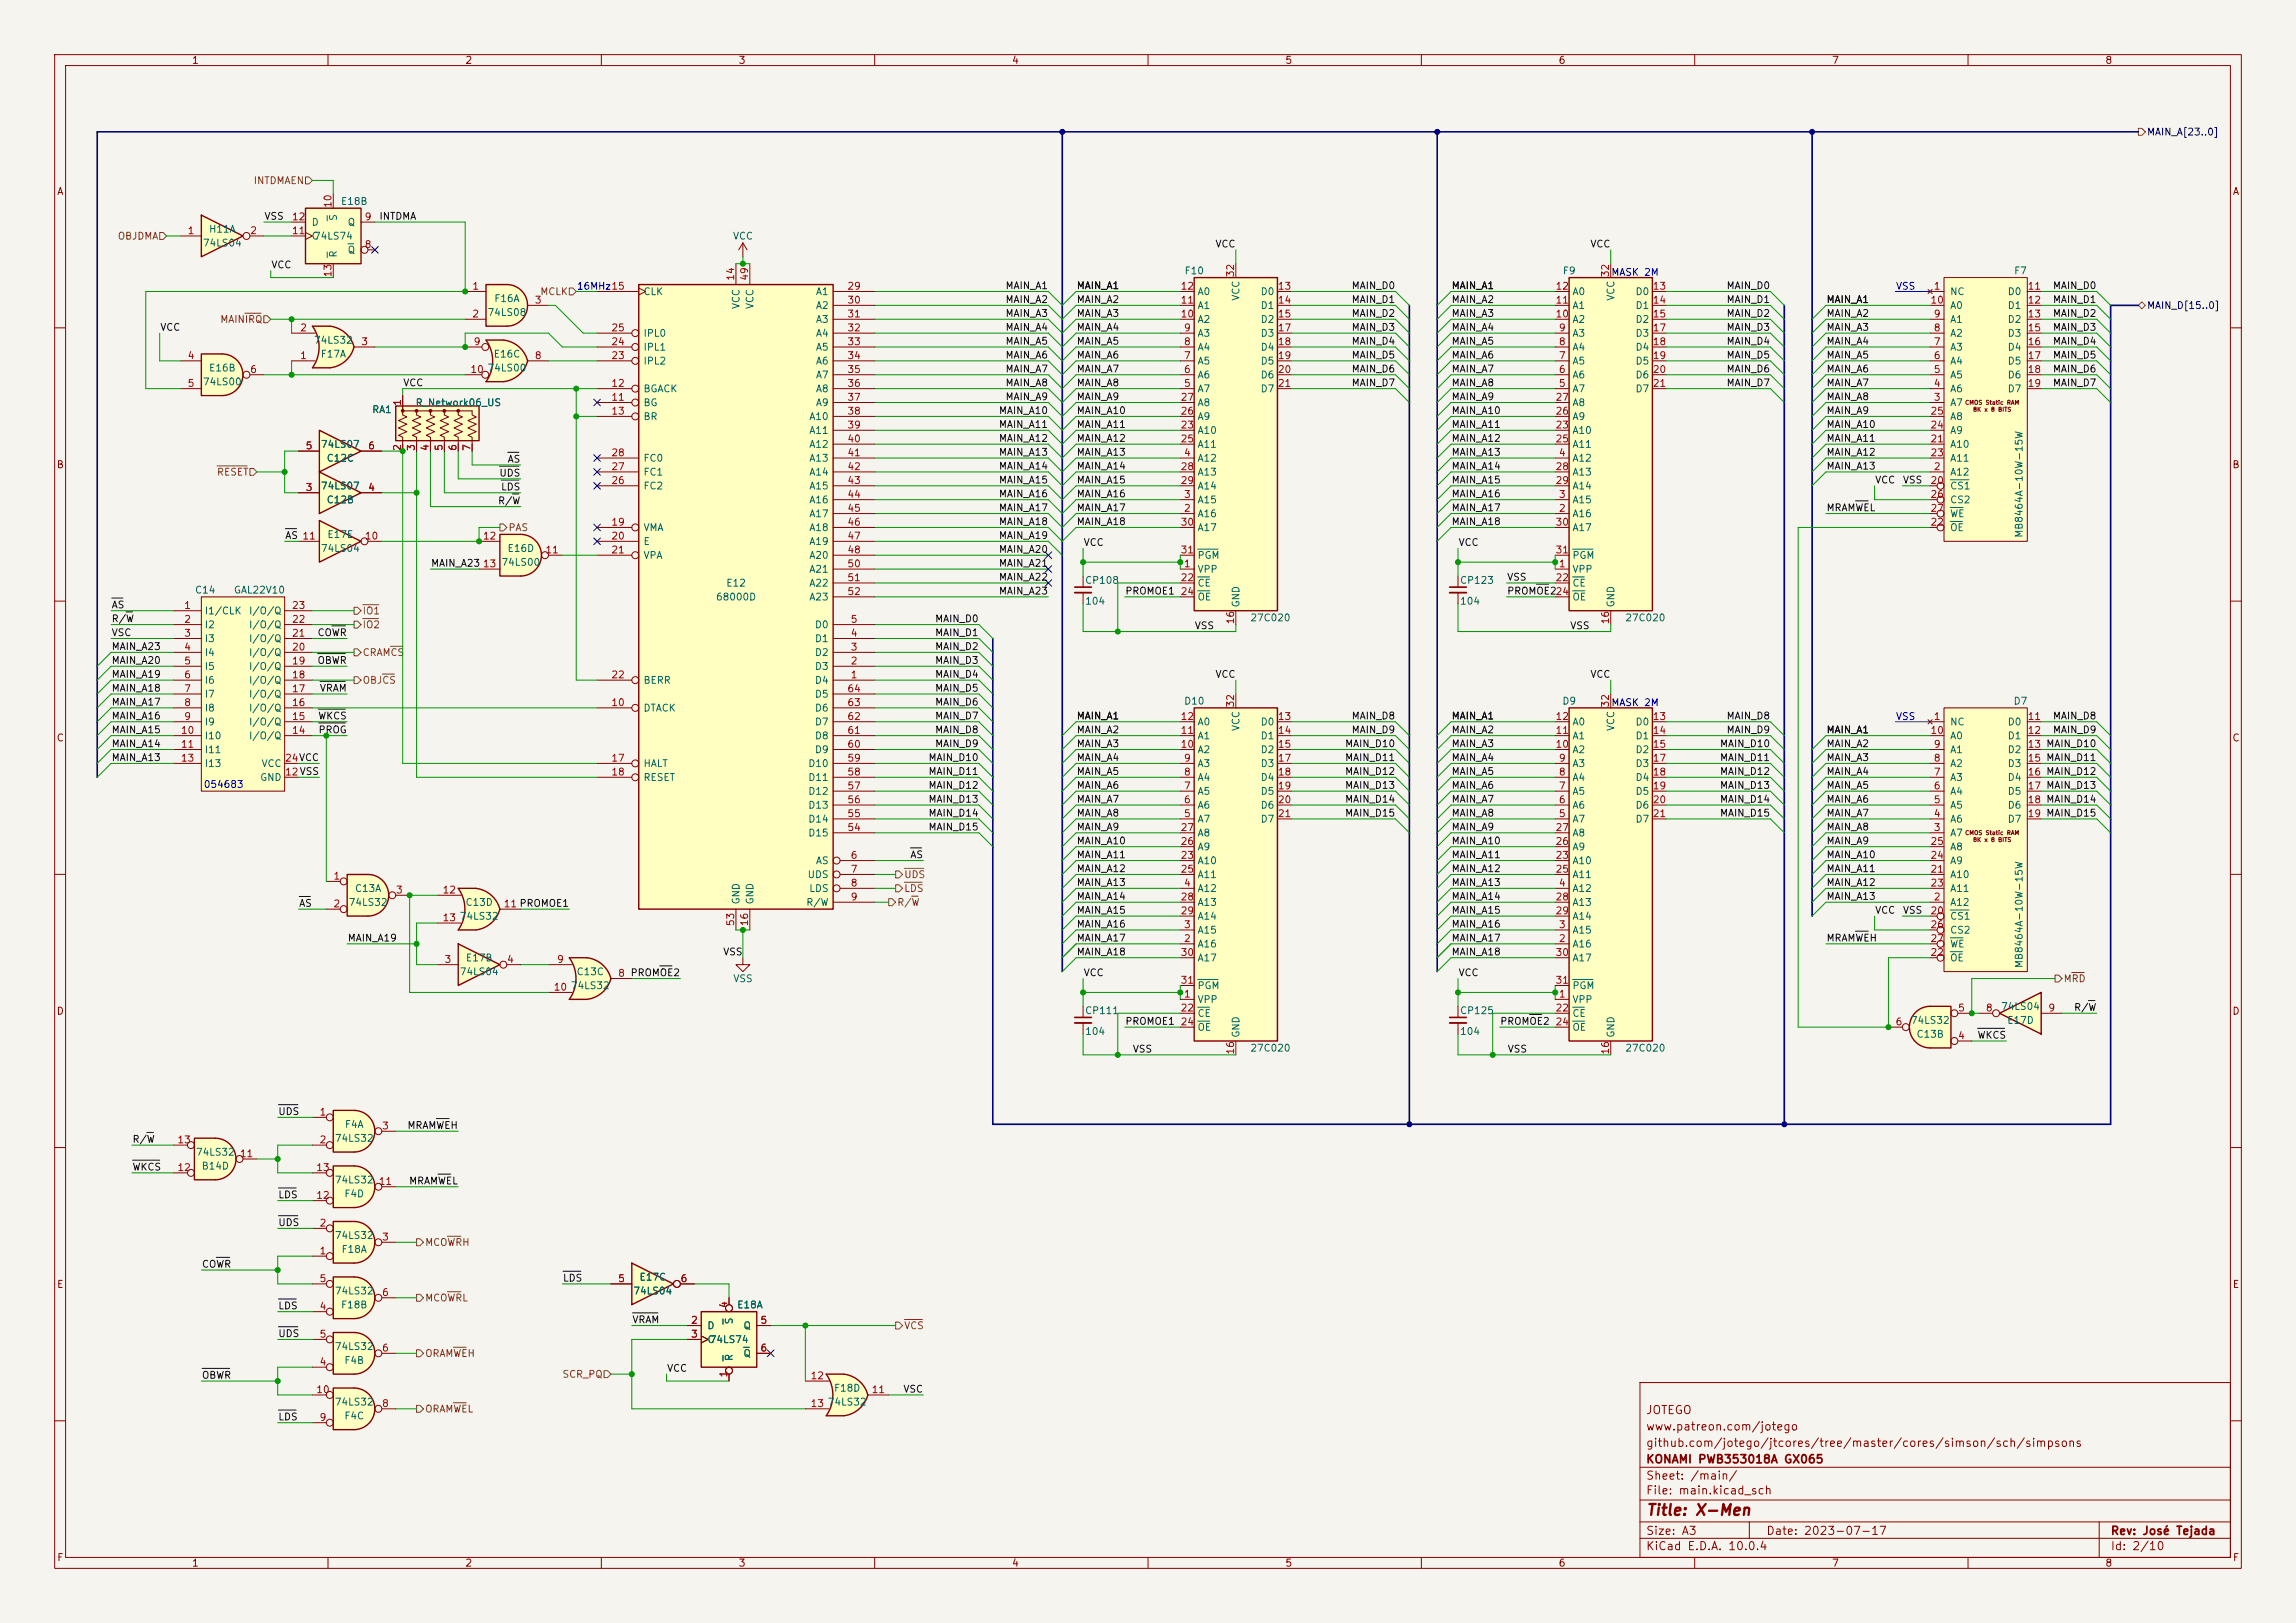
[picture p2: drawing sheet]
<svg xmlns="http://www.w3.org/2000/svg" width="420mm" height="297mm" viewBox="0 0 420 297" stroke-linecap="round" stroke-linejoin="round" font-family="sans-serif">
<defs><g id="words">
<text font-size="2" fill="#840000" x="301" y="277.8">Title: X-Men</text>
<g font-size="1.5" fill="#840000">
<text x="301" y="262.1">www.patreon.com/jotego</text>
<text x="301" y="259.1">JOTEGO</text>
<text x="301" y="268.1">KONAMI PWB353018A GX065</text>
<text x="301" y="265.1">github.com/jotego/jtcores/tree/master/cores/simson/sch/simpsons</text>
<text x="301" y="273.8">File: main.kicad_sch</text>
<text x="301" y="271.1">Sheet: /main/</text>
<text x="301" y="281.2">Size: A3</text>
<text x="323" y="281.2">Date: 2023-07-17</text>
<text x="386" y="281.2">Rev: José Tejada</text>
<text x="301" y="284">KiCad E.D.A. 10.0.4</text>
<text x="386" y="284">Id: 2/10</text>
</g>
<g font-size="1.3" fill="#840000">
<text x="35" y="12">1</text>
<text x="85" y="12">2</text>
<text x="135" y="12">3</text>
<text x="185" y="12">4</text>
<text x="235" y="12">5</text>
<text x="285" y="12">6</text>
<text x="335" y="12">7</text>
<text x="385" y="12">8</text>
<text x="10.3" y="36">A</text>
<text x="408.3" y="36">A</text>
<text x="10.3" y="86">B</text>
<text x="408.2" y="86">B</text>
<text x="10.3" y="136">C</text>
<text x="408.2" y="136">C</text>
<text x="10.3" y="186">D</text>
<text x="408.2" y="186">D</text>
<text x="10.3" y="236">E</text>
<text x="408.3" y="236">E</text>
<text x="10.3" y="286">F</text>
<text x="35" y="287">1</text>
<text x="85" y="287">2</text>
<text x="135" y="287">3</text>
<text x="185" y="287">4</text>
<text x="235" y="287">5</text>
<text x="285" y="287">6</text>
<text x="335" y="287">7</text>
<text x="385" y="287">8</text>
<text x="408.3" y="286">F</text>
</g>
<g font-size="1.3" fill="#000084">
<text x="392.6" y="25.1">MAIN_A[23..0]</text>
<text x="392.6" y="56.9">MAIN_D[15..0]</text>
</g>
<g font-size="1.3" fill="#725600">
<text x="46.3" y="34">INTDMAEN</text>
<text x="21.4" y="44.2">OBJDMA</text>
<text x="40.2" y="59.4">MAINIRQ</text>
<text x="98.7" y="54.3">MCLK</text>
<text x="39.6" y="87.3">RESET</text>
<text x="92.9" y="97.5">PAS</text>
<text x="66.2" y="112.7">IO1</text>
<text x="66.2" y="115.3">IO2</text>
<text x="66.2" y="125.4">OBJCS</text>
<text x="66.2" y="120.4">CRAMCS</text>
<text x="165.3" y="161">UDS</text>
<text x="164" y="166.1">R/W</text>
<text x="165.3" y="163.5">LDS</text>
<text x="377.4" y="180">MRD</text>
<text x="77.7" y="228.3">MCOWRH</text>
<text x="77.7" y="238.5">MCOWRL</text>
<text x="165.3" y="243.5">VCS</text>
<text x="77.7" y="248.6">ORAMWEH</text>
<text x="102.8" y="252.4">SCR_PQ</text>
<text x="77.7" y="258.8">ORAMWEL</text>
</g>
<g font-size="1.3" fill="#0f0f0f">
<text x="48.3" y="40.5">VSS</text>
<text x="69.3" y="40.5">INTDMA</text>
<text x="222.2" y="45.6">VCC</text>
<text x="290.8" y="45.6">VCC</text>
<text x="49.5" y="49.4">VCC</text>
<text x="183.8" y="53.2">MAIN_A1</text>
<text x="196.8" y="53.2">MAIN_A1</text>
<text x="247.1" y="53.2">MAIN_D0</text>
<text x="265.4" y="53.2">MAIN_A1</text>
<text x="315.7" y="53.2">MAIN_D0</text>
<text x="375.4" y="53.2">MAIN_D0</text>
<text x="183.8" y="58.3">MAIN_A3</text>
<text x="183.8" y="55.8">MAIN_A2</text>
<text x="196.8" y="58.3">MAIN_A3</text>
<text x="196.8" y="55.8">MAIN_A2</text>
<text x="247.1" y="55.8">MAIN_D1</text>
<text x="247.1" y="58.3">MAIN_D2</text>
<text x="265.4" y="58.3">MAIN_A3</text>
<text x="265.4" y="55.8">MAIN_A2</text>
<text x="315.7" y="55.8">MAIN_D1</text>
<text x="315.7" y="58.3">MAIN_D2</text>
<text x="334" y="55.8">MAIN_A1</text>
<text x="334" y="58.3">MAIN_A2</text>
<text x="375.4" y="58.3">MAIN_D2</text>
<text x="375.4" y="55.8">MAIN_D1</text>
<text x="29.2" y="60.8">VCC</text>
<text x="183.8" y="65.9">MAIN_A6</text>
<text x="183.8" y="60.8">MAIN_A4</text>
<text x="183.8" y="63.4">MAIN_A5</text>
<text x="196.8" y="63.4">MAIN_A5</text>
<text x="196.8" y="65.9">MAIN_A6</text>
<text x="196.8" y="60.8">MAIN_A4</text>
<text x="247.1" y="63.4">MAIN_D4</text>
<text x="247.1" y="65.9">MAIN_D5</text>
<text x="247.1" y="60.8">MAIN_D3</text>
<text x="265.4" y="65.9">MAIN_A6</text>
<text x="265.4" y="63.4">MAIN_A5</text>
<text x="265.4" y="60.8">MAIN_A4</text>
<text x="315.7" y="60.8">MAIN_D3</text>
<text x="315.7" y="65.9">MAIN_D5</text>
<text x="315.7" y="63.4">MAIN_D4</text>
<text x="334" y="63.4">MAIN_A4</text>
<text x="334" y="60.8">MAIN_A3</text>
<text x="334" y="65.9">MAIN_A5</text>
<text x="375.4" y="63.4">MAIN_D4</text>
<text x="375.4" y="60.8">MAIN_D3</text>
<text x="375.4" y="65.9">MAIN_D5</text>
<text x="73.7" y="71">VCC</text>
<text x="183.8" y="68.5">MAIN_A7</text>
<text x="183.8" y="71">MAIN_A8</text>
<text x="196.8" y="68.5">MAIN_A7</text>
<text x="196.8" y="71">MAIN_A8</text>
<text x="247.1" y="71">MAIN_D7</text>
<text x="247.1" y="68.5">MAIN_D6</text>
<text x="265.4" y="68.5">MAIN_A7</text>
<text x="265.4" y="71">MAIN_A8</text>
<text x="315.7" y="68.5">MAIN_D6</text>
<text x="315.7" y="71">MAIN_D7</text>
<text x="334" y="68.5">MAIN_A6</text>
<text x="334" y="71">MAIN_A7</text>
<text x="375.4" y="68.5">MAIN_D6</text>
<text x="375.4" y="71">MAIN_D7</text>
<text x="182.6" y="76.1">MAIN_A10</text>
<text x="183.8" y="73.5">MAIN_A9</text>
<text x="196.8" y="76.1">MAIN_A10</text>
<text x="196.8" y="73.5">MAIN_A9</text>
<text x="265.4" y="76.1">MAIN_A10</text>
<text x="265.4" y="73.5">MAIN_A9</text>
<text x="334" y="76.1">MAIN_A9</text>
<text x="334" y="73.5">MAIN_A8</text>
<text x="182.6" y="83.7">MAIN_A13</text>
<text x="182.6" y="81.2">MAIN_A12</text>
<text x="182.6" y="78.6">MAIN_A11</text>
<text x="196.8" y="81.2">MAIN_A12</text>
<text x="196.8" y="83.7">MAIN_A13</text>
<text x="196.8" y="78.6">MAIN_A11</text>
<text x="265.4" y="81.2">MAIN_A12</text>
<text x="265.4" y="78.6">MAIN_A11</text>
<text x="265.4" y="83.7">MAIN_A13</text>
<text x="334" y="78.6">MAIN_A10</text>
<text x="334" y="81.2">MAIN_A11</text>
<text x="334" y="83.7">MAIN_A12</text>
<text x="91.2" y="87.5">UDS</text>
<text x="92.7" y="85">AS</text>
<text x="182.6" y="86.2">MAIN_A14</text>
<text x="182.6" y="88.8">MAIN_A15</text>
<text x="196.8" y="86.2">MAIN_A14</text>
<text x="196.8" y="88.8">MAIN_A15</text>
<text x="265.4" y="86.2">MAIN_A14</text>
<text x="265.4" y="88.8">MAIN_A15</text>
<text x="334" y="86.2">MAIN_A13</text>
<text x="342.9" y="88.8">VCC</text>
<text x="348" y="88.8">VSS</text>
<text x="91" y="92.6">R/W</text>
<text x="91.5" y="90">LDS</text>
<text x="182.6" y="93.9">MAIN_A17</text>
<text x="182.6" y="91.3">MAIN_A16</text>
<text x="196.8" y="93.9">MAIN_A17</text>
<text x="196.8" y="91.3">MAIN_A16</text>
<text x="265.4" y="91.3">MAIN_A16</text>
<text x="265.4" y="93.9">MAIN_A17</text>
<text x="334" y="93.9">MRAMWEL</text>
<text x="52.1" y="98.9">AS 11</text>
<text x="182.6" y="101.5">MAIN_A20</text>
<text x="182.6" y="98.9">MAIN_A19</text>
<text x="182.6" y="96.4">MAIN_A18</text>
<text x="196.8" y="96.4">MAIN_A18</text>
<text x="198.1" y="100.2">VCC</text>
<text x="265.4" y="96.4">MAIN_A18</text>
<text x="266.7" y="100.2">VCC</text>
<text x="78.7" y="104">MAIN_A23</text>
<text x="182.6" y="106.6">MAIN_A22</text>
<text x="182.6" y="104">MAIN_A21</text>
<text x="275.6" y="106.6">VSS</text>
<text x="20.3" y="111.6">AS</text>
<text x="182.6" y="109.1">MAIN_A23</text>
<text x="205.7" y="109.1">PROMOE1</text>
<text x="275.6" y="109.1">PROMOE224</text>
<text x="20.3" y="116.7">VSC</text>
<text x="20.3" y="119.3">MAIN_A23</text>
<text x="20.3" y="114.2">R/W</text>
<text x="58" y="116.7">COWR</text>
<text x="170.9" y="119.3">MAIN_D2</text>
<text x="170.9" y="114.2">MAIN_D0</text>
<text x="170.9" y="116.7">MAIN_D1</text>
<text x="218.4" y="115.4">VSS</text>
<text x="287.1" y="115.4">VSS</text>
<text x="20.3" y="124.3">MAIN_A19</text>
<text x="20.3" y="121.8">MAIN_A20</text>
<text x="58" y="121.8">OBWR</text>
<text x="170.9" y="121.8">MAIN_D3</text>
<text x="170.9" y="124.3">MAIN_D4</text>
<text x="222.2" y="124.3">VCC</text>
<text x="290.8" y="124.3">VCC</text>
<text x="20.3" y="132">MAIN_A16</text>
<text x="20.3" y="126.9">MAIN_A18</text>
<text x="20.3" y="129.4">MAIN_A17</text>
<text x="58.1" y="132">WKCS</text>
<text x="58.4" y="126.9">VRAM</text>
<text x="170.9" y="129.4">MAIN_D6</text>
<text x="170.9" y="132">MAIN_D7</text>
<text x="170.9" y="126.9">MAIN_D5</text>
<text x="196.8" y="132">MAIN_A1</text>
<text x="247.1" y="132">MAIN_D8</text>
<text x="265.4" y="132">MAIN_A1</text>
<text x="315.7" y="132">MAIN_D8</text>
<text x="375.4" y="132">MAIN_D8</text>
<text x="20.3" y="134.5">MAIN_A15</text>
<text x="20.3" y="137">MAIN_A14</text>
<text x="58.2" y="134.5">PROG</text>
<text x="170.9" y="137">MAIN_D9</text>
<text x="170.9" y="134.5">MAIN_D8</text>
<text x="196.8" y="134.5">MAIN_A2</text>
<text x="196.8" y="137">MAIN_A3</text>
<text x="245.9" y="137">MAIN_D10</text>
<text x="247.1" y="134.5">MAIN_D9</text>
<text x="265.4" y="137">MAIN_A3</text>
<text x="265.4" y="134.5">MAIN_A2</text>
<text x="314.5" y="137">MAIN_D10</text>
<text x="315.7" y="134.5">MAIN_D9</text>
<text x="334" y="137">MAIN_A2</text>
<text x="334" y="134.5">MAIN_A1</text>
<text x="375.4" y="134.5">MAIN_D9</text>
<text x="20.3" y="139.6">MAIN_A13</text>
<text x="169.7" y="142.1">MAIN_D11</text>
<text x="169.7" y="139.6">MAIN_D10</text>
<text x="196.8" y="142.1">MAIN_A5</text>
<text x="196.8" y="139.6">MAIN_A4</text>
<text x="245.9" y="142.1">MAIN_D12</text>
<text x="245.9" y="139.6">MAIN_D11</text>
<text x="265.4" y="142.1">MAIN_A5</text>
<text x="265.4" y="139.6">MAIN_A4</text>
<text x="314.5" y="142.1">MAIN_D12</text>
<text x="314.5" y="139.6">MAIN_D11</text>
<text x="334" y="142.1">MAIN_A4</text>
<text x="334" y="139.6">MAIN_A3</text>
<text x="169.7" y="149.7">MAIN_D14</text>
<text x="169.7" y="147.2">MAIN_D13</text>
<text x="169.7" y="144.7">MAIN_D12</text>
<text x="196.8" y="149.7">MAIN_A8</text>
<text x="196.8" y="144.7">MAIN_A6</text>
<text x="196.8" y="147.2">MAIN_A7</text>
<text x="245.9" y="149.7">MAIN_D15</text>
<text x="245.9" y="147.2">MAIN_D14</text>
<text x="245.9" y="144.7">MAIN_D13</text>
<text x="265.4" y="144.7">MAIN_A6</text>
<text x="265.4" y="147.2">MAIN_A7</text>
<text x="265.4" y="149.7">MAIN_A8</text>
<text x="314.5" y="147.2">MAIN_D14</text>
<text x="314.5" y="149.7">MAIN_D15</text>
<text x="314.5" y="144.7">MAIN_D13</text>
<text x="334" y="149.7">MAIN_A7</text>
<text x="334" y="144.7">MAIN_A5</text>
<text x="334" y="147.2">MAIN_A6</text>
<text x="169.7" y="152.3">MAIN_D15</text>
<text x="196.8" y="154.8">MAIN_A10</text>
<text x="196.8" y="152.3">MAIN_A9</text>
<text x="265.4" y="154.8">MAIN_A10</text>
<text x="265.4" y="152.3">MAIN_A9</text>
<text x="334" y="152.3">MAIN_A8</text>
<text x="334" y="154.8">MAIN_A9</text>
<text x="166.4" y="157.4">AS</text>
<text x="196.8" y="159.9">MAIN_A12</text>
<text x="196.8" y="157.4">MAIN_A11</text>
<text x="265.4" y="157.4">MAIN_A11</text>
<text x="265.4" y="159.9">MAIN_A12</text>
<text x="334" y="159.9">MAIN_A11</text>
<text x="334" y="157.4">MAIN_A10</text>
<text x="54.6" y="166.2">AS</text>
<text x="196.8" y="162.4">MAIN_A13</text>
<text x="196.8" y="165">MAIN_A14</text>
<text x="196.8" y="167.5">MAIN_A15</text>
<text x="265.4" y="167.5">MAIN_A15</text>
<text x="265.4" y="165">MAIN_A14</text>
<text x="265.4" y="162.4">MAIN_A13</text>
<text x="334" y="165">MAIN_A13</text>
<text x="334" y="162.4">MAIN_A12</text>
<text x="342.9" y="167.5">VCC</text>
<text x="348" y="167.5">VSS</text>
<text x="63.5" y="172.6">MAIN_A19</text>
<text x="196.8" y="170.1">MAIN_A16</text>
<text x="196.8" y="172.6">MAIN_A17</text>
<text x="265.4" y="170.1">MAIN_A16</text>
<text x="265.4" y="172.6">MAIN_A17</text>
<text x="334" y="172.6">MRAMWEH</text>
<text x="132.2" y="175.1">VSS</text>
<text x="196.8" y="175.1">MAIN_A18</text>
<text x="198.1" y="178.9">VCC</text>
<text x="265.4" y="175.1">MAIN_A18</text>
<text x="266.7" y="178.9">VCC</text>
<text x="379.3" y="185.3">R/W</text>
<text x="205.7" y="187.8">PROMOE1</text>
<text x="274.3" y="187.8">PROMOE2</text>
<text x="361.6" y="190.4">WKCS</text>
<text x="207.1" y="192.9">VSS</text>
<text x="275.7" y="192.9">VSS</text>
<text x="24.1" y="209.4">R/W</text>
<text x="50.8" y="204.3">UDS</text>
<text x="74.4" y="206.9">MRAMWEH</text>
<text x="24.1" y="214.5">WKCS</text>
<text x="50.8" y="219.6">LDS</text>
<text x="74.7" y="217">MRAMWEL</text>
<text x="50.8" y="224.7">UDS</text>
<text x="36.8" y="232.3">COWR</text>
<text x="50.8" y="239.9">LDS</text>
<text x="102.9" y="234.8">LDS</text>
<text x="50.8" y="245">UDS</text>
<text x="115.6" y="242.4">VRAM</text>
<text x="121.9" y="251.3">VCC</text>
<text x="36.8" y="252.6">OBWR</text>
<text x="165.1" y="255.1">VSC</text>
<text x="50.8" y="260.2">LDS</text>
</g>
<g font-size="1.3" fill="#a90000">
<text x="53.3" y="40.6">12</text>
<text x="60.9" y="38.1" transform="rotate(-90 60.9 38.1)">10</text>
<text x="66.6" y="40.6">9</text>
<text x="34.2" y="43.2">1</text>
<text x="45.6" y="43.2">2</text>
<text x="53.3" y="43.2">11</text>
<text x="66.6" y="45.7">8</text>
<text x="60.9" y="50.8" transform="rotate(-90 60.9 50.8)">13</text>
<text x="86.3" y="53.3">1</text>
<text x="134.6" y="51.5" transform="rotate(-90 134.6 51.5)">14</text>
<text x="137.1" y="51.5" transform="rotate(-90 137.1 51.5)">49</text>
<text x="154.9" y="53.3">29</text>
<text x="215.9" y="53.3">12</text>
<text x="226" y="50.8" transform="rotate(-90 226 50.8)">32</text>
<text x="233.6" y="53.3">13</text>
<text x="284.4" y="53.3">12</text>
<text x="294.6" y="50.8" transform="rotate(-90 294.6 50.8)">32</text>
<text x="302.2" y="53.3">13</text>
<text x="353.6" y="53.3">1</text>
<text x="370.8" y="53.3">11</text>
<text x="86.3" y="58.4">2</text>
<text x="97.7" y="55.9">3</text>
<text x="154.9" y="55.9">30</text>
<text x="154.9" y="58.4">31</text>
<text x="215.9" y="58.4">10</text>
<text x="215.9" y="55.9">11</text>
<text x="233.6" y="55.9">14</text>
<text x="233.6" y="58.4">15</text>
<text x="284.4" y="58.4">10</text>
<text x="284.4" y="55.9">11</text>
<text x="302.2" y="55.9">14</text>
<text x="302.2" y="58.4">15</text>
<text x="353" y="55.9">10</text>
<text x="353.6" y="58.4">9</text>
<text x="370.8" y="55.9">12</text>
<text x="370.8" y="58.4">13</text>
<text x="54.8" y="60.9">2</text>
<text x="66" y="63.5">3</text>
<text x="86.5" y="63.5">9</text>
<text x="111.7" y="63.5">24</text>
<text x="111.7" y="60.9">25</text>
<text x="154.9" y="60.9">32</text>
<text x="154.9" y="63.5">33</text>
<text x="216.5" y="63.5">8</text>
<text x="216.5" y="60.9">9</text>
<text x="233.6" y="60.9">17</text>
<text x="233.6" y="63.5">18</text>
<text x="285" y="63.5">8</text>
<text x="285" y="60.9">9</text>
<text x="302.2" y="60.9">17</text>
<text x="302.2" y="63.5">18</text>
<text x="353.6" y="63.5">7</text>
<text x="353.6" y="60.9">8</text>
<text x="370.8" y="60.9">15</text>
<text x="370.8" y="63.5">16</text>
<text x="34.2" y="66">4</text>
<text x="34.2" y="71.1">5</text>
<text x="45.6" y="68.6">6</text>
<text x="54.8" y="66">1</text>
<text x="85.9" y="68.6">10</text>
<text x="97.7" y="66">8</text>
<text x="111.7" y="71.1">12</text>
<text x="111.7" y="66">23</text>
<text x="154.9" y="66">34</text>
<text x="154.9" y="68.6">35</text>
<text x="154.9" y="71.1">36</text>
<text x="216.5" y="71.1">5</text>
<text x="216.5" y="68.6">6</text>
<text x="216.5" y="66">7</text>
<text x="233.6" y="66">19</text>
<text x="233.6" y="68.6">20</text>
<text x="233.6" y="71.1">21</text>
<text x="285" y="71.1">5</text>
<text x="285" y="68.6">6</text>
<text x="285" y="66">7</text>
<text x="302.2" y="66">19</text>
<text x="302.2" y="68.6">20</text>
<text x="302.2" y="71.1">21</text>
<text x="353.6" y="71.1">4</text>
<text x="353.6" y="68.6">5</text>
<text x="353.6" y="66">6</text>
<text x="370.8" y="66">17</text>
<text x="370.8" y="68.6">18</text>
<text x="370.8" y="71.1">19</text>
<text x="73.6" y="74.4" transform="rotate(-90 73.6 74.4)">1</text>
<text x="111.7" y="73.6">11</text>
<text x="111.7" y="76.2">13</text>
<text x="154.9" y="73.6">37</text>
<text x="154.9" y="76.2">38</text>
<text x="215.9" y="76.2">26</text>
<text x="215.9" y="73.6">27</text>
<text x="284.4" y="76.2">26</text>
<text x="284.4" y="73.6">27</text>
<text x="353" y="76.2">25</text>
<text x="353.6" y="73.6">3</text>
<text x="55.8" y="82.5">5</text>
<text x="67.2" y="82.5">6</text>
<text x="73.6" y="82.6" transform="rotate(-90 73.6 82.6)">2</text>
<text x="76.2" y="82.6" transform="rotate(-90 76.2 82.6)">3</text>
<text x="78.7" y="82.6" transform="rotate(-90 78.7 82.6)">4</text>
<text x="81.3" y="82.6" transform="rotate(-90 81.3 82.6)">5</text>
<text x="83.8" y="82.6" transform="rotate(-90 83.8 82.6)">6</text>
<text x="86.3" y="82.6" transform="rotate(-90 86.3 82.6)">7</text>
<text x="111.7" y="83.8">28</text>
<text x="154.9" y="78.7">39</text>
<text x="154.9" y="81.3">40</text>
<text x="154.9" y="83.8">41</text>
<text x="215.9" y="78.7">23</text>
<text x="215.9" y="81.3">25</text>
<text x="216.5" y="83.8">4</text>
<text x="284.4" y="78.7">23</text>
<text x="284.4" y="81.3">25</text>
<text x="285" y="83.8">4</text>
<text x="353" y="81.3">21</text>
<text x="353" y="83.8">23</text>
<text x="353" y="78.7">24</text>
<text x="111.7" y="88.9">26</text>
<text x="111.7" y="86.3">27</text>
<text x="154.9" y="86.3">42</text>
<text x="154.9" y="88.9">43</text>
<text x="215.9" y="86.3">28</text>
<text x="215.9" y="88.9">29</text>
<text x="284.4" y="86.3">28</text>
<text x="284.4" y="88.9">29</text>
<text x="353" y="88.9">20</text>
<text x="353.6" y="86.3">2</text>
<text x="55.8" y="90.1">3</text>
<text x="67.2" y="90.1">4</text>
<text x="154.9" y="91.4">44</text>
<text x="154.9" y="94">45</text>
<text x="216.5" y="94">2</text>
<text x="216.5" y="91.4">3</text>
<text x="285" y="94">2</text>
<text x="285" y="91.4">3</text>
<text x="353" y="91.4">26</text>
<text x="353" y="94">27</text>
<text x="66.6" y="99">10</text>
<text x="88.2" y="99">12</text>
<text x="99.7" y="101.6">11</text>
<text x="111.7" y="96.5">19</text>
<text x="111.7" y="99">20</text>
<text x="111.7" y="101.6">21</text>
<text x="154.9" y="96.5">46</text>
<text x="154.9" y="99">47</text>
<text x="154.9" y="101.6">48</text>
<text x="215.9" y="96.5">30</text>
<text x="215.9" y="101.6">31</text>
<text x="284.4" y="96.5">30</text>
<text x="284.4" y="101.6">31</text>
<text x="353" y="96.5">22</text>
<text x="88.2" y="104.1">13</text>
<text x="154.9" y="104.1">50</text>
<text x="154.9" y="106.7">51</text>
<text x="215.9" y="106.7">22</text>
<text x="216.5" y="104.1">1</text>
<text x="284.4" y="106.7">22</text>
<text x="285" y="104.1">1</text>
<text x="33.6" y="111.7">1</text>
<text x="53.3" y="111.7">23</text>
<text x="154.9" y="109.2">52</text>
<text x="215.9" y="109.2">24</text>
<text x="33.6" y="114.3">2</text>
<text x="33.6" y="116.8">3</text>
<text x="33.6" y="119.4">4</text>
<text x="53.3" y="119.4">20</text>
<text x="53.3" y="116.8">21</text>
<text x="53.3" y="114.3">22</text>
<text x="155.5" y="119.4">3</text>
<text x="155.5" y="116.8">4</text>
<text x="155.5" y="114.3">5</text>
<text x="226" y="114.3" transform="rotate(-90 226 114.3)">16</text>
<text x="294.6" y="114.3" transform="rotate(-90 294.6 114.3)">16</text>
<text x="33.6" y="121.9">5</text>
<text x="33.6" y="124.4">6</text>
<text x="53.3" y="124.4">18</text>
<text x="53.3" y="121.9">19</text>
<text x="111.7" y="124.4">22</text>
<text x="155.5" y="124.4">1</text>
<text x="155.5" y="121.9">2</text>
<text x="33.6" y="127">7</text>
<text x="33.6" y="129.5">8</text>
<text x="53.3" y="129.5">16</text>
<text x="53.3" y="127">17</text>
<text x="111.7" y="129.5">10</text>
<text x="154.9" y="129.5">63</text>
<text x="154.9" y="127">64</text>
<text x="226" y="129.6" transform="rotate(-90 226 129.6)">32</text>
<text x="294.6" y="129.6" transform="rotate(-90 294.6 129.6)">32</text>
<text x="33" y="134.6">10</text>
<text x="33" y="137.1">11</text>
<text x="33.6" y="132.1">9</text>
<text x="53.3" y="134.6">14</text>
<text x="53.3" y="132.1">15</text>
<text x="154.9" y="137.1">60</text>
<text x="154.9" y="134.6">61</text>
<text x="154.9" y="132.1">62</text>
<text x="215.9" y="137.1">10</text>
<text x="215.9" y="134.6">11</text>
<text x="215.9" y="132.1">12</text>
<text x="233.6" y="132.1">13</text>
<text x="233.6" y="134.6">14</text>
<text x="233.6" y="137.1">15</text>
<text x="284.4" y="137.1">10</text>
<text x="284.4" y="134.6">11</text>
<text x="284.4" y="132.1">12</text>
<text x="302.2" y="132.1">13</text>
<text x="302.2" y="134.6">14</text>
<text x="302.2" y="137.1">15</text>
<text x="353" y="134.6">10</text>
<text x="353.6" y="132.1">1</text>
<text x="353.6" y="137.1">9</text>
<text x="370.8" y="132.1">11</text>
<text x="370.8" y="134.6">12</text>
<text x="370.8" y="137.1">13 MAIN_D10</text>
<text x="33" y="139.7">13</text>
<text x="52" y="142.2">12VSS</text>
<text x="52" y="139.7">24VCC</text>
<text x="111.7" y="139.7">17</text>
<text x="111.7" y="142.2">18</text>
<text x="154.9" y="142.2">58</text>
<text x="154.9" y="139.7">59</text>
<text x="216.5" y="142.2">8</text>
<text x="216.5" y="139.7">9</text>
<text x="233.6" y="139.7">17</text>
<text x="233.6" y="142.2">18</text>
<text x="285" y="142.2">8</text>
<text x="285" y="139.7">9</text>
<text x="302.2" y="139.7">17</text>
<text x="302.2" y="142.2">18</text>
<text x="353.6" y="142.2">7</text>
<text x="353.6" y="139.7">8</text>
<text x="370.8" y="139.7">15 MAIN_D11</text>
<text x="370.8" y="142.2">16 MAIN_D12</text>
<text x="154.9" y="149.8">55</text>
<text x="154.9" y="147.3">56</text>
<text x="154.9" y="144.8">57</text>
<text x="216.5" y="149.8">5</text>
<text x="216.5" y="147.3">6</text>
<text x="216.5" y="144.8">7</text>
<text x="233.6" y="144.8">19</text>
<text x="233.6" y="147.3">20</text>
<text x="233.6" y="149.8">21</text>
<text x="285" y="149.8">5</text>
<text x="285" y="147.3">6</text>
<text x="285" y="144.8">7</text>
<text x="302.2" y="144.8">19</text>
<text x="302.2" y="147.3">20</text>
<text x="302.2" y="149.8">21</text>
<text x="353.6" y="149.8">4</text>
<text x="353.6" y="147.3">5</text>
<text x="353.6" y="144.8">6</text>
<text x="370.8" y="144.8">17 MAIN_D13</text>
<text x="370.8" y="147.3">18 MAIN_D14</text>
<text x="370.8" y="149.8">19 MAIN_D15</text>
<text x="154.9" y="152.4">54</text>
<text x="215.9" y="154.9">26</text>
<text x="215.9" y="152.4">27</text>
<text x="284.4" y="154.9">26</text>
<text x="284.4" y="152.4">27</text>
<text x="353" y="154.9">25</text>
<text x="353.6" y="152.4">3</text>
<text x="60.9" y="161.3">1</text>
<text x="155.5" y="157.5">6</text>
<text x="155.5" y="160">7</text>
<text x="215.9" y="157.5">23</text>
<text x="215.9" y="160">25</text>
<text x="284.4" y="157.5">23</text>
<text x="284.4" y="160">25</text>
<text x="353" y="160">21</text>
<text x="353" y="157.5">24</text>
<text x="60.9" y="166.3">2</text>
<text x="72.3" y="163.8">3</text>
<text x="80.9" y="163.8">12</text>
<text x="92" y="166.3">11 PROMOE1</text>
<text x="155.5" y="162.5">8</text>
<text x="155.5" y="165.1">9</text>
<text x="215.9" y="165.1">28</text>
<text x="215.9" y="167.6">29</text>
<text x="216.5" y="162.5">4</text>
<text x="284.4" y="165.1">28</text>
<text x="284.4" y="167.6">29</text>
<text x="285" y="162.5">4</text>
<text x="353" y="167.6">20</text>
<text x="353" y="162.5">23</text>
<text x="353.6" y="165.1">2</text>
<text x="80.9" y="168.9">13</text>
<text x="134.6" y="169.6" transform="rotate(-90 134.6 169.6)">53</text>
<text x="137.1" y="169.6" transform="rotate(-90 137.1 169.6)">16</text>
<text x="216.5" y="172.7">2</text>
<text x="216.5" y="170.2">3</text>
<text x="285" y="172.7">2</text>
<text x="285" y="170.2">3</text>
<text x="353" y="170.2">26</text>
<text x="353" y="172.7">27</text>
<text x="81.2" y="176.5">3</text>
<text x="92.6" y="176.5">4</text>
<text x="101.8" y="176.5">9</text>
<text x="113" y="179">8 PROMOE2</text>
<text x="215.9" y="175.2">30</text>
<text x="284.4" y="175.2">30</text>
<text x="353" y="175.2">22</text>
<text x="101.2" y="181.6">10</text>
<text x="215.9" y="185.4">22</text>
<text x="215.9" y="180.3">31</text>
<text x="216.5" y="182.9">1</text>
<text x="284.4" y="185.4">22</text>
<text x="284.4" y="180.3">31</text>
<text x="285" y="182.9">1</text>
<text x="358.1" y="185.4">5</text>
<text x="363.1" y="185.4">8</text>
<text x="374.6" y="185.4">9</text>
<text x="215.9" y="187.9">24</text>
<text x="284.4" y="187.9">24</text>
<text x="346.6" y="187.9">6</text>
<text x="358.1" y="190.5">4</text>
<text x="226" y="193.1" transform="rotate(-90 226 193.1)">16</text>
<text x="294.6" y="193.1" transform="rotate(-90 294.6 193.1)">16</text>
<text x="32.3" y="209.5">13</text>
<text x="58.3" y="204.4">1</text>
<text x="58.3" y="209.5">2</text>
<text x="69.8" y="207">3</text>
<text x="32.3" y="214.6">12</text>
<text x="43.8" y="212.1">11</text>
<text x="57.7" y="214.6">13</text>
<text x="57.7" y="219.7">12</text>
<text x="69.2" y="217.1">11</text>
<text x="58.3" y="224.8">2</text>
<text x="69.8" y="227.3">3</text>
<text x="58.3" y="229.8">1</text>
<text x="58.3" y="234.9">5</text>
<text x="69.8" y="237.5">6</text>
<text x="113" y="234.9">5</text>
<text x="124.4" y="234.9">6</text>
<text x="133.3" y="239.5" transform="rotate(-90 133.3 239.5)">4</text>
<text x="58.3" y="245.1">5</text>
<text x="58.3" y="240">4</text>
<text x="126.3" y="242.5">2</text>
<text x="126.3" y="245.1">3</text>
<text x="139" y="242.5">5</text>
<text x="58.3" y="250.2">4</text>
<text x="69.8" y="247.6">6</text>
<text x="139" y="247.6">6</text>
<text x="57.7" y="255.2">10</text>
<text x="69.8" y="257.8">8</text>
<text x="133.3" y="252.2" transform="rotate(-90 133.3 252.2)">1</text>
<text x="148.2" y="252.7">12</text>
<text x="148.2" y="257.8">13</text>
<text x="159.3" y="255.2">11</text>
<text x="58.3" y="260.3">9</text>
</g>
<g font-size="1.3" fill="#006464">
<text x="56.9" y="41.6">D</text>
<text x="61.9" y="40.5" transform="rotate(-90 61.9 40.5)">S</text>
<text x="62.2" y="37.8">E18B</text>
<text x="63.5" y="41.6">Q</text>
<text x="37" y="45.4">74LS04</text>
<text x="38.1" y="42.9">H11A</text>
<text x="56.9" y="44.2">C</text>
<text x="57.3" y="44.2">74LS74</text>
<text x="61.9" y="47.2" transform="rotate(-90 61.9 47.2)">R</text>
<text x="63.5" y="46.7">Q</text>
<text x="134" y="44.2">VCC</text>
<text x="216.6" y="50.5">F10</text>
<text x="285.8" y="50.5">F9</text>
<text x="368.3" y="50.5">F7</text>
<text x="89.1" y="58.1">74LS08</text>
<text x="90.3" y="55.6">F16A</text>
<text x="117.6" y="54.3">CLK</text>
<text x="135.6" y="56.7" transform="rotate(-90 135.6 56.7)">VCC</text>
<text x="138.1" y="56.7" transform="rotate(-90 138.1 56.7)">VCC</text>
<text x="149.1" y="54.3">A1</text>
<text x="149.1" y="56.9">A2</text>
<text x="149.1" y="59.4">A3</text>
<text x="218.9" y="59.4">A2</text>
<text x="218.9" y="56.9">A1</text>
<text x="218.9" y="54.3">A0</text>
<text x="227" y="55.1" transform="rotate(-90 227 55.1)">VCC</text>
<text x="230.5" y="54.3">D0</text>
<text x="230.5" y="56.9">D1</text>
<text x="230.5" y="59.4">D2</text>
<text x="287.5" y="59.4">A2</text>
<text x="287.5" y="56.9">A1</text>
<text x="287.5" y="54.3">A0</text>
<text x="295.6" y="55.1" transform="rotate(-90 295.6 55.1)">VCC</text>
<text x="299.1" y="54.3">D0</text>
<text x="299.1" y="56.9">D1</text>
<text x="299.1" y="59.4">D2</text>
<text x="356.6" y="54.3">NC</text>
<text x="356.6" y="59.4">A1</text>
<text x="356.6" y="56.9">A0</text>
<text x="367.1" y="54.3">D0</text>
<text x="367.1" y="56.9">D1</text>
<text x="367.1" y="59.4">D2</text>
<text x="57.3" y="63.2">74LS32</text>
<text x="58.6" y="65.7">F17A</text>
<text x="90.2" y="65.7">E16C</text>
<text x="117.6" y="64.5">IPL1</text>
<text x="117.6" y="61.9">IPL0</text>
<text x="149.1" y="61.9">A4</text>
<text x="149.1" y="64.5">A5</text>
<text x="218.9" y="64.5">A4</text>
<text x="218.9" y="61.9">A3</text>
<text x="230.5" y="61.9">D3</text>
<text x="230.5" y="64.5">D4</text>
<text x="287.5" y="64.5">A4</text>
<text x="287.5" y="61.9">A3</text>
<text x="299.1" y="61.9">D3</text>
<text x="299.1" y="64.5">D4</text>
<text x="356.6" y="64.5">A3</text>
<text x="356.6" y="61.9">A2</text>
<text x="367.1" y="61.9">D3</text>
<text x="367.1" y="64.5">D4</text>
<text x="37" y="70.8">74LS00</text>
<text x="38.1" y="68.3">E16B</text>
<text x="89.1" y="68.3">74LS00</text>
<text x="117.6" y="67">IPL2</text>
<text x="149.1" y="67">A6</text>
<text x="149.1" y="69.6">A7</text>
<text x="218.9" y="69.6">A6</text>
<text x="218.9" y="67">A5</text>
<text x="230.5" y="67">D5</text>
<text x="230.5" y="69.6">D6</text>
<text x="287.5" y="69.6">A6</text>
<text x="287.5" y="67">A5</text>
<text x="299.1" y="67">D5</text>
<text x="299.1" y="69.6">D6</text>
<text x="356.6" y="69.6">A5</text>
<text x="356.6" y="67">A4</text>
<text x="367.1" y="67">D5</text>
<text x="367.1" y="69.6">D6</text>
<text x="68" y="75.9">RA1</text>
<text x="75.9" y="74.6">R_Network06_US</text>
<text x="117.6" y="74.6">BG</text>
<text x="117.6" y="72.1">BGACK</text>
<text x="117.6" y="77.2">BR</text>
<text x="147.9" y="77.2">A10</text>
<text x="149.1" y="72.1">A8</text>
<text x="149.1" y="74.6">A9</text>
<text x="218.9" y="72.1">A7</text>
<text x="218.9" y="77.2">A9</text>
<text x="218.9" y="74.6">A8</text>
<text x="230.5" y="72.1">D7</text>
<text x="287.5" y="72.1">A7</text>
<text x="287.5" y="77.2">A9</text>
<text x="287.5" y="74.6">A8</text>
<text x="299.1" y="72.1">D7</text>
<text x="356.6" y="74.6">A7</text>
<text x="356.6" y="72.1">A6</text>
<text x="356.6" y="77.2">A8</text>
<text x="367.1" y="72.1">D7</text>
<text x="58.6" y="82.3">74LS07</text>
<text x="147.9" y="79.7">A11</text>
<text x="147.9" y="82.3">A12</text>
<text x="218.9" y="79.7">A10</text>
<text x="218.9" y="82.3">A11</text>
<text x="287.5" y="79.7">A10</text>
<text x="287.5" y="82.3">A11</text>
<text x="356.6" y="82.3">A10</text>
<text x="356.6" y="79.7">A9</text>
<text x="58.6" y="89.9">74LS07</text>
<text x="59.6" y="84.8">C12C</text>
<text x="117.6" y="89.9">FC2</text>
<text x="117.6" y="87.3">FC1</text>
<text x="117.6" y="84.8">FC0</text>
<text x="147.9" y="84.8">A13</text>
<text x="147.9" y="87.3">A14</text>
<text x="147.9" y="89.9">A15</text>
<text x="218.9" y="84.8">A12</text>
<text x="218.9" y="87.3">A13</text>
<text x="218.9" y="89.9">A14</text>
<text x="287.5" y="84.8">A12</text>
<text x="287.5" y="87.3">A13</text>
<text x="287.5" y="89.9">A14</text>
<text x="356.6" y="87.3">A12</text>
<text x="356.6" y="89.9">CS1</text>
<text x="356.6" y="84.8">A11</text>
<text x="59.6" y="92.4">C12B</text>
<text x="147.9" y="92.4">A16</text>
<text x="147.9" y="95">A17</text>
<text x="218.9" y="95">A16</text>
<text x="218.9" y="92.4">A15</text>
<text x="287.5" y="95">A16</text>
<text x="287.5" y="92.4">A15</text>
<text x="356.6" y="92.4">CS2</text>
<text x="356.6" y="95">WE</text>
<text x="58.6" y="101.3">74LS04</text>
<text x="59.8" y="98.8">E17E</text>
<text x="92.7" y="101.3">E16D</text>
<text x="117.6" y="97.5">VMA</text>
<text x="117.6" y="100">E</text>
<text x="147.9" y="97.5">A18</text>
<text x="147.9" y="100">A19</text>
<text x="218.9" y="97.5">A17</text>
<text x="287.5" y="97.5">A17</text>
<text x="356.6" y="97.5">OE</text>
<text x="370.3" y="98.5" transform="rotate(-90 370.3 98.5)">MB8464A-10W-15W</text>
<text x="91.6" y="103.8">74LS00</text>
<text x="117.6" y="102.6">VPA</text>
<text x="132.7" y="107.7">E12</text>
<text x="147.9" y="102.6">A20</text>
<text x="147.9" y="105.1">A21</text>
<text x="147.9" y="107.7">A22</text>
<text x="198.4" y="107.1">CP108</text>
<text x="218.9" y="105.1">VPP</text>
<text x="218.9" y="107.7">CE</text>
<text x="218.9" y="102.6">PGM</text>
<text x="267" y="107.1">CP123</text>
<text x="287.5" y="105.1">VPP</text>
<text x="287.5" y="107.7">CE</text>
<text x="287.5" y="102.6">PGM</text>
<text x="35.6" y="108.9">C14</text>
<text x="37.3" y="112.7">I1/CLK</text>
<text x="42.7" y="108.9">GAL22V10</text>
<text x="45.4" y="112.7">I/O/Q</text>
<text x="130.9" y="110.2">68000D</text>
<text x="147.9" y="110.2">A23</text>
<text x="198.4" y="111">104</text>
<text x="218.9" y="110.2">OE</text>
<text x="227" y="111.3" transform="rotate(-90 227 111.3)">GND</text>
<text x="267" y="111">104</text>
<text x="287.5" y="110.2">OE</text>
<text x="295.6" y="111.3" transform="rotate(-90 295.6 111.3)">GND</text>
<text x="37.3" y="115.3">I2</text>
<text x="37.3" y="117.8">I3</text>
<text x="45.4" y="117.8">I/O/Q</text>
<text x="45.4" y="115.3">I/O/Q</text>
<text x="149" y="117.8">D1</text>
<text x="149" y="115.3">D0</text>
<text x="228.6" y="114">27C020</text>
<text x="297.2" y="114">27C020</text>
<text x="37.3" y="120.4">I4</text>
<text x="37.3" y="122.9">I5</text>
<text x="37.3" y="125.4">I6</text>
<text x="45.4" y="125.4">I/O/Q</text>
<text x="45.4" y="122.9">I/O/Q</text>
<text x="45.4" y="120.4">I/O/Q</text>
<text x="117.6" y="125.4">BERR</text>
<text x="149" y="125.4">D4</text>
<text x="149" y="122.9">D3</text>
<text x="149" y="120.4">D2</text>
<text x="37.3" y="128">I7</text>
<text x="37.3" y="130.5">I8</text>
<text x="45.4" y="130.5">I/O/Q</text>
<text x="45.4" y="128">I/O/Q</text>
<text x="117.6" y="130.5">DTACK</text>
<text x="149" y="130.5">D6</text>
<text x="149" y="128">D5</text>
<text x="216.5" y="129.2">D10</text>
<text x="285.7" y="129.2">D9</text>
<text x="368.2" y="129.2">D7</text>
<text x="37.3" y="133.1">I9</text>
<text x="37.3" y="135.6">I10</text>
<text x="45.4" y="135.6">I/O/Q</text>
<text x="45.4" y="133.1">I/O/Q</text>
<text x="149" y="135.6">D8</text>
<text x="149" y="133.1">D7</text>
<text x="218.9" y="135.6">A1</text>
<text x="218.9" y="133.1">A0</text>
<text x="227" y="133.9" transform="rotate(-90 227 133.9)">VCC</text>
<text x="230.5" y="133.1">D0</text>
<text x="230.5" y="135.6">D1</text>
<text x="287.5" y="135.6">A1</text>
<text x="287.5" y="133.1">A0</text>
<text x="295.6" y="133.9" transform="rotate(-90 295.6 133.9)">VCC</text>
<text x="299.1" y="133.1">D0</text>
<text x="299.1" y="135.6">D1</text>
<text x="356.6" y="133.1">NC</text>
<text x="356.6" y="135.6">A0</text>
<text x="367.1" y="133.1">D0</text>
<text x="367.1" y="135.6">D1</text>
<text x="37.3" y="138.1">I11</text>
<text x="37.3" y="140.7">I13</text>
<text x="47.5" y="143.2">GND</text>
<text x="47.7" y="140.7">VCC</text>
<text x="117.6" y="140.7">HALT</text>
<text x="117.6" y="143.2">RESET</text>
<text x="147.7" y="143.2">D11</text>
<text x="147.7" y="140.7">D10</text>
<text x="149" y="138.1">D9</text>
<text x="218.9" y="143.2">A4</text>
<text x="218.9" y="140.7">A3</text>
<text x="218.9" y="138.1">A2</text>
<text x="230.5" y="138.1">D2</text>
<text x="230.5" y="140.7">D3</text>
<text x="230.5" y="143.2">D4</text>
<text x="287.5" y="143.2">A4</text>
<text x="287.5" y="140.7">A3</text>
<text x="287.5" y="138.1">A2</text>
<text x="299.1" y="138.1">D2</text>
<text x="299.1" y="140.7">D3</text>
<text x="299.1" y="143.2">D4</text>
<text x="356.6" y="143.2">A3</text>
<text x="356.6" y="140.7">A2</text>
<text x="356.6" y="138.1">A1</text>
<text x="367.1" y="138.1">D2</text>
<text x="367.1" y="140.7">D3</text>
<text x="367.1" y="143.2">D4</text>
<text x="147.7" y="148.3">D13</text>
<text x="147.7" y="145.8">D12</text>
<text x="218.9" y="148.3">A6</text>
<text x="218.9" y="145.8">A5</text>
<text x="230.5" y="145.8">D5</text>
<text x="230.5" y="148.3">D6</text>
<text x="287.5" y="148.3">A6</text>
<text x="287.5" y="145.8">A5</text>
<text x="299.1" y="145.8">D5</text>
<text x="299.1" y="148.3">D6</text>
<text x="356.6" y="148.3">A5</text>
<text x="356.6" y="145.8">A4</text>
<text x="367.1" y="145.8">D5</text>
<text x="367.1" y="148.3">D6</text>
<text x="147.7" y="153.4">D15</text>
<text x="147.7" y="150.8">D14</text>
<text x="218.9" y="150.8">A7</text>
<text x="218.9" y="155.9">A9</text>
<text x="218.9" y="153.4">A8</text>
<text x="230.5" y="150.8">D7</text>
<text x="287.5" y="150.8">A7</text>
<text x="287.5" y="155.9">A9</text>
<text x="287.5" y="153.4">A8</text>
<text x="299.1" y="150.8">D7</text>
<text x="356.6" y="153.4">A7</text>
<text x="356.6" y="150.8">A6</text>
<text x="356.6" y="155.9">A8</text>
<text x="367.1" y="150.8">D7</text>
<text x="147.6" y="161">UDS</text>
<text x="149.1" y="158.5">AS</text>
<text x="218.9" y="158.5">A10</text>
<text x="218.9" y="161">A11</text>
<text x="287.5" y="158.5">A10</text>
<text x="287.5" y="161">A11</text>
<text x="356.6" y="161">A10</text>
<text x="356.6" y="158.5">A9</text>
<text x="63.7" y="166.1">74LS32</text>
<text x="64.8" y="163.5">C13A</text>
<text x="85" y="166.1">C13D</text>
<text x="135.6" y="165.6" transform="rotate(-90 135.6 165.6)">GND</text>
<text x="138.1" y="165.6" transform="rotate(-90 138.1 165.6)">GND</text>
<text x="147.4" y="166.1">R/W</text>
<text x="147.9" y="163.5">LDS</text>
<text x="218.9" y="163.5">A12</text>
<text x="218.9" y="166.1">A13</text>
<text x="287.5" y="163.5">A12</text>
<text x="287.5" y="166.1">A13</text>
<text x="356.6" y="166.1">A12</text>
<text x="356.6" y="163.5">A11</text>
<text x="84" y="168.6">74LS32</text>
<text x="218.9" y="173.7">A16</text>
<text x="218.9" y="171.2">A15</text>
<text x="218.9" y="168.6">A14</text>
<text x="287.5" y="173.7">A16</text>
<text x="287.5" y="171.2">A15</text>
<text x="287.5" y="168.6">A14</text>
<text x="356.6" y="168.6">CS1</text>
<text x="356.6" y="171.2">CS2</text>
<text x="356.6" y="173.7">WE</text>
<text x="84" y="178.8">74LS04</text>
<text x="85.1" y="176.2">E17B</text>
<text x="105.4" y="178.8">C13C</text>
<text x="218.9" y="176.2">A17</text>
<text x="287.5" y="176.2">A17</text>
<text x="356.6" y="176.2">OE</text>
<text x="370.3" y="177.3" transform="rotate(-90 370.3 177.3)">MB8464A-10W-15W</text>
<text x="104.3" y="181.3">74LS32</text>
<text x="134" y="180">VSS</text>
<text x="198.4" y="185.9">CP111</text>
<text x="218.9" y="183.9">VPP</text>
<text x="218.9" y="181.3">PGM</text>
<text x="267" y="185.9">CP125</text>
<text x="287.5" y="183.9">VPP</text>
<text x="287.5" y="181.3">PGM</text>
<text x="365.9" y="185.1">74LS04</text>
<text x="198.4" y="189.7">104</text>
<text x="218.9" y="186.4">CE</text>
<text x="218.9" y="188.9">OE</text>
<text x="227" y="190" transform="rotate(-90 227 190)">GND</text>
<text x="267" y="189.7">104</text>
<text x="287.5" y="186.4">CE</text>
<text x="287.5" y="188.9">OE</text>
<text x="295.6" y="190" transform="rotate(-90 295.6 190)">GND</text>
<text x="349.4" y="187.7">74LS32</text>
<text x="350.5" y="190.2">C13B</text>
<text x="367" y="187.7">E17D</text>
<text x="228.6" y="192.7">27C020</text>
<text x="297.2" y="192.7">27C020</text>
<text x="61.1" y="209.3">74LS32</text>
<text x="63" y="206.7">F4A</text>
<text x="35.7" y="211.8">74LS32</text>
<text x="36.8" y="214.3">B14D</text>
<text x="61.1" y="216.9">74LS32</text>
<text x="62.9" y="219.4">F4D</text>
<text x="61.1" y="227">74LS32</text>
<text x="62.4" y="229.6">F18A</text>
<text x="61.1" y="237.2">74LS32</text>
<text x="62.3" y="239.7">F18B</text>
<text x="115.7" y="237.2">74LS04</text>
<text x="116.9" y="234.7">E17C</text>
<text x="134.7" y="239.7">E18A</text>
<text x="129.3" y="243.5">D</text>
<text x="134.3" y="242.5" transform="rotate(-90 134.3 242.5)">S</text>
<text x="135.9" y="243.5">Q</text>
<text x="61.1" y="247.4">74LS32</text>
<text x="62.9" y="249.9">F4B</text>
<text x="129.3" y="246.1">C</text>
<text x="129.7" y="246.1">74LS74</text>
<text x="134.3" y="249.2" transform="rotate(-90 134.3 249.2)">R</text>
<text x="135.9" y="248.6">Q</text>
<text x="61.1" y="257.5">74LS32</text>
<text x="151.3" y="257.5">74LS32</text>
<text x="152.4" y="255">F18D</text>
<text x="62.9" y="260.1">F4C</text>
</g>
<g font-size="1.3" fill="#0000c2">
<text x="105.4" y="53.3">16MHz15</text>
<text x="294.6" y="50.8">MASK 2M</text>
<text x="346.7" y="53.3">VSS</text>
<text x="294.6" y="129.5">MASK 2M</text>
<text x="346.7" y="132.1">VSS</text>
<text x="37.2" y="144.5">054683</text>
</g>
<g font-size=".8" fill="#840000">
<text x="359.4" y="74.2">CMOS Static RAM</text>
<text x="360.8" y="75.5">8K x 8 BITS</text>
<text x="359.4" y="153">CMOS Static RAM</text>
<text x="360.8" y="154.3">8K x 8 BITS</text>
</g>
</g></defs>
<path d="M0 0h420v297h-420z" fill="#f5f4ef" stroke="#f5f4ef" stroke-width=".18"/>
<g fill="none" stroke="#840000" stroke-width=".18">
<path d="M10 10h400v277h-400zM12 12h396v273h-396zM60 10v2M110 10v2M160 10v2M210 10v2M260 10v2M310 10v2M360 10v2M10 60h2M408 60h2M10 110h2"/>
<path d="M408 110h2M10 160h2M408 160h2M10 210h2M408 210h2M300 253h108v32h-108zM10 260h2M300 278.5h108M300 274.5h108M300 268.5h108M320 278.5v3M384 278.5v6.5"/>
<path d="M408 260h2M60 285v2M110 285v2M160 285v2M210 285v2M260 285v2M300 281.5h108M310 285v2M360 285v2"/>
</g>
<path d="M350.4 185.3a3.8 3.8 0 0 1 2.7-1.1v7.6a3.8 3.8 0 0 1-3.5-2.4 3.8 3.8 0 0 1 .8-4.1z" fill="#ffffc2" stroke="#ffffc2" stroke-width=".18"/>
<path d="M353.1 184.2h3.8v7.6h-3.8z" fill="#ffffc2"/>
<path d="M350.4 185.3a3.8 3.8 0 0 1 2.7-1.1h3.8v7.6h-3.8a3.8 3.8 0 0 1-3.5-2.4 3.8 3.8 0 0 1 .8-4.1z" fill="none" stroke="#840000" stroke-width=".25"/>
<g fill="none" stroke="#840000" stroke-width=".18">
<path d="M345.4 188h2.6M358.1 190.5h2.6M358.1 185.4h2.6"/>
<circle cx="348.6" cy="188" r=".63"/>
<circle cx="357.5" cy="190.5" r=".63"/>
<circle cx="357.5" cy="185.4" r=".63"/>
</g>
<path d="M40.6 64.8a3.8 3.8 0 0 1 3.8 3.8 3.8 3.8 0 0 1-3.8 3.8z" fill="#ffffc2" stroke="#ffffc2" stroke-width=".18"/>
<path d="M36.8 64.8h3.8v7.6h-3.8z" fill="#ffffc2"/>
<path d="M36.8 64.8h3.8a3.8 3.8 0 0 1 3.8 3.8 3.8 3.8 0 0 1-3.8 3.8h-3.8z" fill="none" stroke="#840000" stroke-width=".25"/>
<g fill="none" stroke="#840000" stroke-width=".18">
<path d="M33 66h3.8M33 71.1h3.8M45.7 68.6h2.6"/>
<circle cx="45.1" cy="68.6" r=".63"/>
</g>
<path d="M218.4 129.5h15.3v61h-15.3z" fill="#ffffc2"/>
<path d="M218.4 129.5h15.3v61h-15.3z" fill="none" stroke="#840000" stroke-width=".25"/>
<g fill="none" stroke="#840000" stroke-width=".18">
<path d="M215.9 139.7h2.5M215.9 137.2h2.5M215.9 134.6h2.5M215.9 132.1h2.5M226.1 127v2.5M233.7 139.7h2.5M233.7 137.2h2.5M233.7 134.6h2.5M233.7 132.1h2.5M215.9 149.9h2.5M215.9 147.3h2.5M215.9 144.8h2.5"/>
<path d="M215.9 142.2h2.5M215.9 157.5h2.5M215.9 154.9h2.5M215.9 152.4h2.5M233.7 149.9h2.5M233.7 147.3h2.5M233.7 144.8h2.5M233.7 142.2h2.5M215.9 172.7h2.5M215.9 170.2h2.5M215.9 162.6h2.5M215.9 160h2.5"/>
<path d="M215.9 165.1h2.5M215.9 167.6h2.5M215.9 175.3h2.5M215.9 182.9h2.5M215.9 185.4h2.5M215.9 188h2.5M215.9 180.3h2.5M226.1 190.5v2.5"/>
</g>
<path d="M219.1 179.2h3.7M219.1 184.3h2.1M219.1 186.9h2.2" fill="none" stroke="#006464" stroke-width=".18"/>
<path d="M64.8 243.8a3.8 3.8 0 0 1 3.8 3.8 3.8 3.8 0 0 1-3.8 3.9z" fill="#ffffc2" stroke="#ffffc2" stroke-width=".18"/>
<path d="M61 243.8h3.8v7.7h-3.8z" fill="#ffffc2"/>
<path d="M61 243.8h3.8a3.8 3.8 0 0 1 3.8 3.8 3.8 3.8 0 0 1-3.8 3.9h-3.8z" fill="none" stroke="#840000" stroke-width=".25"/>
<g fill="none" stroke="#840000" stroke-width=".18">
<path d="M57.1 250.2h2.6M57.1 245.1h2.6M69.8 247.6h2.6"/>
<circle cx="60.3" cy="250.2" r=".63"/>
<circle cx="60.3" cy="245.1" r=".63"/>
<circle cx="69.2" cy="247.6" r=".63"/>
</g>
<path d="M64.8 254a3.8 3.8 0 0 1 3.8 3.8 3.8 3.8 0 0 1-3.8 3.8z" fill="#ffffc2" stroke="#ffffc2" stroke-width=".18"/>
<path d="M61 254h3.8v7.6h-3.8z" fill="#ffffc2"/>
<path d="M61 254h3.8a3.8 3.8 0 0 1 3.8 3.8 3.8 3.8 0 0 1-3.8 3.8h-3.8z" fill="none" stroke="#840000" stroke-width=".25"/>
<g fill="none" stroke="#840000" stroke-width=".18">
<path d="M57.1 255.3h2.6M69.8 257.8h2.6M57.1 260.3h2.6"/>
<circle cx="60.3" cy="255.3" r=".63"/>
<circle cx="69.2" cy="257.8" r=".63"/>
<circle cx="60.3" cy="260.3" r=".63"/>
</g>
<path d="M36.8 39.4l7.6 3.8-7.6 3.8z" fill="#ffffc2"/>
<path d="M36.8 39.4l7.6 3.8-7.6 3.8z" fill="none" stroke="#840000" stroke-width=".25"/>
<g fill="none" stroke="#840000" stroke-width=".18">
<path d="M33 43.2h3.8M45.7 43.2h2.6"/>
<circle cx="45.1" cy="43.2" r=".63"/>
</g>
<path d="M55.9 38.1h10.1v10.2h-10.1z" fill="#ffffc2"/>
<path d="M55.9 38.1h10.1v10.2h-10.1z" fill="none" stroke="#840000" stroke-width=".25"/>
<g fill="none" stroke="#840000" stroke-width=".18">
<path d="M61 35.6v2.5M53.3 40.6h2.6M53.3 43.2h2.6M55.9 42.5l1.2 .7-1.2 .6M61 48.3v2.5M66 40.6h2.6M67.3 45.7h1.3M198.1 105.4v2M198.1 108.5v2"/>
<circle cx="66.7" cy="45.7" r=".63"/>
</g>
<path d="M59.9 39.4v1M59.9 46.1v1M63.6 44.6h1.1" fill="none" stroke="#006464" stroke-width=".18"/>
<path d="M196.6 107.4h3" fill="none" stroke="#840000" stroke-width=".3"/>
<path d="M196.6 108.5h3" fill="none" stroke="#840000" stroke-width=".33"/>
<path d="M58.4 78.7l7.6 3.9-7.6 3.8z" fill="#ffffc2"/>
<path d="M58.4 78.7l7.6 3.9-7.6 3.8z" fill="none" stroke="#840000" stroke-width=".25"/>
<path d="M54.6 82.6h3.8M66 82.6h3.8" fill="none" stroke="#840000" stroke-width=".18"/>
<path d="M58.4 86.4l7.6 3.8-7.6 3.8z" fill="#ffffc2"/>
<path d="M58.4 86.4l7.6 3.8-7.6 3.8z" fill="none" stroke="#840000" stroke-width=".25"/>
<path d="M54.6 90.2h3.8M66 90.2h3.8" fill="none" stroke="#840000" stroke-width=".18"/>
<path d="M72.4 74.3h15.2v6.3h-15.2z" fill="#ffffc2"/>
<path d="M72.4 74.3h15.2v6.3h-15.2z" fill="none" stroke="#840000" stroke-width=".25"/>
<g fill="#840000" stroke="#840000" stroke-width=".18">
<circle cx="73.7" cy="75.2" r=".25"/>
<circle cx="76.2" cy="75.2" r=".25"/>
<circle cx="78.7" cy="75.2" r=".25"/>
<circle cx="81.3" cy="75.2" r=".25"/>
<circle cx="83.8" cy="75.2" r=".25"/>
</g>
<path d="M73.7 72.4v2.5M76.2 75.2v.7l.8 .4-1.6 .7 1.6 .6-1.6 .7 1.6 .7-1.6 .7 .8 .3v2.6M78.7 75.2v.7l.8 .4-1.5 .7 1.5 .6-1.5 .7 1.5 .7-1.5 .7 .7 .3v2.6M81.3 75.2v.7l.7 .4-1.5 .7 1.5 .6-1.5 .7 1.5 .7-1.5 .7 .8 .3v2.6M83.8 75.2v.7l.8 .4-1.5 .7 1.5 .6-1.5 .7 1.5 .7-1.5 .7 .7 .3v2.6M73.7 82.6v-2.6l-.8-.3 1.5-.7-1.5-.7 1.5-.7-1.5-.6 1.5-.7-.7-.4v-.7h12.7v.7l.7 .4-1.5 .7 1.5 .6-1.5 .7 1.5 .7-1.5 .7 .8 .3v2.6" fill="none" stroke="#840000" stroke-width=".18"/>
<path d="M287 129.5h15.3v61h-15.3z" fill="#ffffc2"/>
<path d="M287 129.5h15.3v61h-15.3z" fill="none" stroke="#840000" stroke-width=".25"/>
<g fill="none" stroke="#840000" stroke-width=".18">
<path d="M284.5 139.7h2.5M284.5 137.2h2.5M284.5 134.6h2.5M284.5 132.1h2.5M294.6 127v2.5M302.3 139.7h2.5M302.3 137.2h2.5M302.3 134.6h2.5M302.3 132.1h2.5M284.5 149.9h2.5M284.5 147.3h2.5M284.5 144.8h2.5"/>
<path d="M284.5 142.2h2.5M284.5 157.5h2.5M284.5 154.9h2.5M284.5 152.4h2.5M302.3 149.9h2.5M302.3 147.3h2.5M302.3 144.8h2.5M302.3 142.2h2.5M284.5 172.7h2.5M284.5 170.2h2.5M284.5 162.6h2.5M284.5 160h2.5"/>
<path d="M284.5 165.1h2.5M284.5 167.6h2.5M284.5 175.3h2.5M284.5 182.9h2.5M284.5 185.4h2.5M284.5 188h2.5M284.5 180.3h2.5M294.6 190.5v2.5"/>
</g>
<path d="M287.7 179.2h3.7M287.7 184.3h2.1M287.7 186.9h2.2" fill="none" stroke="#006464" stroke-width=".18"/>
<path d="M58.4 95.3l7.6 3.8-7.6 3.8z" fill="#ffffc2"/>
<path d="M58.4 95.3l7.6 3.8-7.6 3.8z" fill="none" stroke="#840000" stroke-width=".25"/>
<g fill="none" stroke="#840000" stroke-width=".18">
<path d="M135.9 44.5l-.8 1.2M135.9 44.5l.8 1.2M135.9 44.5v2.5M54.6 99.1h3.8M67.3 99.1h2.5"/>
<circle cx="66.7" cy="99.1" r=".63"/>
</g>
<path d="M39.4 208.3a3.8 3.8 0 0 1 3.8 3.8 3.8 3.8 0 0 1-3.8 3.8z" fill="#ffffc2" stroke="#ffffc2" stroke-width=".18"/>
<path d="M35.6 208.3h3.8v7.6h-3.8z" fill="#ffffc2"/>
<path d="M35.6 208.3h3.8a3.8 3.8 0 0 1 3.8 3.8 3.8 3.8 0 0 1-3.8 3.8h-3.8z" fill="none" stroke="#840000" stroke-width=".25"/>
<g fill="none" stroke="#840000" stroke-width=".18">
<path d="M31.7 214.6h2.6M31.7 209.6h2.6M44.4 212.1h2.6"/>
<circle cx="34.9" cy="209.5" r=".63"/>
<circle cx="34.9" cy="214.6" r=".63"/>
<circle cx="43.8" cy="212.1" r=".63"/>
</g>
<path d="M64.8 203.2a3.8 3.8 0 0 1 3.8 3.8 3.8 3.8 0 0 1-3.8 3.8z" fill="#ffffc2" stroke="#ffffc2" stroke-width=".18"/>
<path d="M61 203.2h3.8v7.6h-3.8z" fill="#ffffc2"/>
<path d="M61 203.2h3.8a3.8 3.8 0 0 1 3.8 3.8 3.8 3.8 0 0 1-3.8 3.8h-3.8z" fill="none" stroke="#840000" stroke-width=".25"/>
<g fill="none" stroke="#840000" stroke-width=".18">
<path d="M57.1 204.5h2.6M57.1 209.6h2.6M69.8 207h2.6"/>
<circle cx="60.3" cy="209.5" r=".63"/>
<circle cx="60.3" cy="204.5" r=".63"/>
<circle cx="69.2" cy="207" r=".63"/>
</g>
<path d="M64.8 213.4a3.8 3.8 0 0 1 3.8 3.8 3.8 3.8 0 0 1-3.8 3.8z" fill="#ffffc2" stroke="#ffffc2" stroke-width=".18"/>
<path d="M61 213.4h3.8v7.6h-3.8z" fill="#ffffc2"/>
<path d="M61 213.4h3.8a3.8 3.8 0 0 1 3.8 3.8 3.8 3.8 0 0 1-3.8 3.8h-3.8z" fill="none" stroke="#840000" stroke-width=".25"/>
<g fill="none" stroke="#840000" stroke-width=".18">
<path d="M57.1 219.7h2.6M57.1 214.6h2.6M69.8 217.2h2.6"/>
<circle cx="60.3" cy="219.7" r=".63"/>
<circle cx="60.3" cy="214.6" r=".63"/>
<circle cx="69.2" cy="217.2" r=".63"/>
</g>
<path d="M64.8 223.5a3.8 3.8 0 0 1 3.8 3.8 3.8 3.8 0 0 1-3.8 3.8z" fill="#ffffc2" stroke="#ffffc2" stroke-width=".18"/>
<path d="M61 223.5h3.8v7.6h-3.8z" fill="#ffffc2"/>
<path d="M61 223.5h3.8a3.8 3.8 0 0 1 3.8 3.8 3.8 3.8 0 0 1-3.8 3.8h-3.8z" fill="none" stroke="#840000" stroke-width=".25"/>
<g fill="none" stroke="#840000" stroke-width=".18">
<path d="M57.1 229.9h2.6M57.1 224.8h2.6M69.8 227.3h2.6"/>
<circle cx="60.3" cy="229.9" r=".63"/>
<circle cx="60.3" cy="224.8" r=".63"/>
<circle cx="69.2" cy="227.3" r=".63"/>
</g>
<path d="M64.8 233.7a3.8 3.8 0 0 1 3.8 3.8 3.8 3.8 0 0 1-3.8 3.8z" fill="#ffffc2" stroke="#ffffc2" stroke-width=".18"/>
<path d="M61 233.7h3.8v7.6h-3.8z" fill="#ffffc2"/>
<path d="M61 233.7h3.8a3.8 3.8 0 0 1 3.8 3.8 3.8 3.8 0 0 1-3.8 3.8h-3.8z" fill="none" stroke="#840000" stroke-width=".25"/>
<g fill="none" stroke="#840000" stroke-width=".18">
<path d="M57.1 234.9h2.6M69.8 237.5h2.6M57.1 240h2.6"/>
<circle cx="60.3" cy="234.9" r=".63"/>
<circle cx="69.2" cy="237.5" r=".63"/>
<circle cx="60.3" cy="240" r=".63"/>
</g>
<path d="M365.8 185.4l7.6-3.8v7.6z" fill="#ffffc2"/>
<path d="M365.8 185.4l7.6-3.8v7.6z" fill="none" stroke="#840000" stroke-width=".25"/>
<g fill="none" stroke="#840000" stroke-width=".18">
<path d="M361.9 185.4h2.6M373.4 185.4h3.8"/>
<circle cx="365.1" cy="185.4" r=".63"/>
</g>
<path d="M116.8 52.1h35.6v114.3h-35.6z" fill="#ffffc2"/>
<path d="M116.8 52.1h35.6v114.3h-35.6z" fill="none" stroke="#840000" stroke-width=".25"/>
<g fill="none" stroke="#840000" stroke-width=".18">
<path d="M109.2 53.3h7.6M116.8 52.7l1.3 .6-1.3 .7M134.6 48.3v3.8M137.2 48.3v3.8M152.4 53.3h7.6M152.4 55.9h7.6M152.4 58.4h7.6M109.2 73.7h6.4M109.2 71.1h6.4M109.2 76.2h6.4M109.2 66h6.4M109.2 63.5h6.4"/>
<path d="M109.2 61h6.4M152.4 73.7h7.6M152.4 71.1h7.6M152.4 76.2h7.6M152.4 66h7.6M152.4 63.5h7.6M152.4 61h7.6M152.4 68.6h7.6M152.4 78.7h7.6M109.2 96.5h6.4M109.2 99.1h7.6M109.2 88.9h7.6"/>
<path d="M109.2 86.4h7.6M109.2 83.8h7.6M152.4 96.5h7.6M152.4 99.1h7.6M152.4 88.9h7.6M152.4 86.4h7.6M152.4 83.8h7.6M152.4 81.3h7.6M152.4 91.4h7.6M152.4 94h7.6M109.2 101.6h6.4M152.4 119.4h7.6"/>
<path d="M152.4 116.8h7.6M152.4 114.3h7.6M152.4 101.6h7.6M152.4 104.1h7.6M152.4 106.7h7.6M152.4 109.2h7.6M109.2 124.5h6.4M109.2 129.5h6.4M109.2 139.7h6.4M152.4 124.5h7.6M152.4 121.9h7.6M152.4 129.5h7.6"/>
<path d="M152.4 139.7h7.6M152.4 137.2h7.6M152.4 134.6h7.6M152.4 132.1h7.6M152.4 127h7.6M109.2 142.2h6.4M152.4 142.2h7.6M152.4 152.4h7.6M152.4 149.9h7.6M152.4 147.3h7.6M152.4 144.8h7.6M153.7 157.5h6.3"/>
<path d="M134.6 166.4v3.8M137.2 166.4v3.8M152.4 165.1h7.6M153.7 160h6.3M153.7 162.6h6.3"/>
<circle cx="116.2" cy="73.7" r=".63"/>
<circle cx="116.2" cy="61" r=".63"/>
<circle cx="116.2" cy="63.5" r=".63"/>
<circle cx="116.2" cy="71.1" r=".63"/>
<circle cx="116.2" cy="66" r=".63"/>
<circle cx="116.2" cy="76.2" r=".63"/>
<circle cx="116.2" cy="96.5" r=".63"/>
<circle cx="116.2" cy="101.6" r=".63"/>
<circle cx="116.2" cy="139.7" r=".63"/>
<circle cx="116.2" cy="124.5" r=".63"/>
<circle cx="116.2" cy="129.5" r=".63"/>
<circle cx="116.2" cy="142.2" r=".63"/>
<circle cx="153" cy="157.5" r=".63"/>
<circle cx="153" cy="160" r=".63"/>
<circle cx="153" cy="162.6" r=".63"/>
</g>
<path d="M88.9 62.2h3.2M88.9 69.9h3.2" fill="none" stroke="#ffffc2" stroke-width=".18"/>
<g fill="#ffffc2" stroke="#ffffc2" stroke-width=".18">
<path d="M91.5 64.7l5 1.3a5.2 5.2 0 0 1-4.4 3.9z"/>
<path d="M92.1 62.2a5.1 5.1 0 0 1 4.4 3.8l-5 1.3z"/>
</g>
<path d="M88.9 62.2h3.2v7.7h-3.2a6.7 6.7 0 0 0 0-7.7z" fill="#ffffc2"/>
<path d="M92.1 62.2h-3.2a6.6 6.6 0 0 1 0 7.7h3.2M92.1 62.2a5.1 5.1 0 0 1 4.4 3.8M96.5 66a5.2 5.2 0 0 1-4.4 3.9" fill="none" stroke="#840000" stroke-width=".25"/>
<g fill="none" stroke="#840000" stroke-width=".18">
<path d="M85.1 63.5h3M85.1 68.6h3M96.5 66h3.8M266.7 105.4v2M266.7 108.5v2"/>
<circle cx="88.8" cy="68.6" r=".63"/>
<circle cx="88.8" cy="63.5" r=".63"/>
</g>
<path d="M265.2 107.4h3" fill="none" stroke="#840000" stroke-width=".3"/>
<path d="M265.2 108.5h3" fill="none" stroke="#840000" stroke-width=".33"/>
<path d="M287 50.8h15.3v61h-15.3z" fill="#ffffc2"/>
<path d="M287 50.8h15.3v61h-15.3z" fill="none" stroke="#840000" stroke-width=".25"/>
<g fill="none" stroke="#840000" stroke-width=".18">
<path d="M284.5 58.4h2.5M284.5 55.9h2.5M284.5 53.3h2.5M294.6 48.3v2.5M302.3 58.4h2.5M302.3 55.9h2.5M302.3 53.3h2.5M284.5 71.1h2.5M284.5 68.6h2.5M284.5 66h2.5M284.5 63.5h2.5M284.5 61h2.5"/>
<path d="M284.5 78.7h2.5M284.5 76.2h2.5M284.5 73.7h2.5M302.3 71.1h2.5M302.3 68.6h2.5M302.3 66h2.5M302.3 63.5h2.5M302.3 61h2.5M284.5 94h2.5M284.5 91.4h2.5M284.5 83.8h2.5M284.5 81.3h2.5"/>
<path d="M284.5 86.4h2.5M284.5 88.9h2.5M284.5 96.5h2.5M284.5 104.1h2.5M284.5 106.7h2.5M284.5 109.2h2.5M284.5 101.6h2.5M294.6 111.8v2.5"/>
</g>
<path d="M287.7 105.6h2.1M287.7 108.1h2.2M287.7 100.5h3.7" fill="none" stroke="#006464" stroke-width=".18"/>
<path d="M92.7 52.1a3.8 3.8 0 0 1 3.8 3.8 3.8 3.8 0 0 1-3.8 3.8z" fill="#ffffc2" stroke="#ffffc2" stroke-width=".18"/>
<path d="M88.9 52.1h3.8v7.6h-3.8z" fill="#ffffc2"/>
<path d="M88.9 52.1h3.8a3.8 3.8 0 0 1 3.8 3.8 3.8 3.8 0 0 1-3.8 3.8h-3.8z" fill="none" stroke="#840000" stroke-width=".25"/>
<path d="M85.1 53.3h3.8M85.1 58.4h3.8M96.5 55.9h3.8" fill="none" stroke="#840000" stroke-width=".18"/>
<path d="M95.2 97.8a3.8 3.8 0 0 1 3.8 3.8 3.8 3.8 0 0 1-3.8 3.8z" fill="#ffffc2" stroke="#ffffc2" stroke-width=".18"/>
<path d="M91.4 97.8h3.8v7.6h-3.8z" fill="#ffffc2"/>
<path d="M91.4 97.8h3.8a3.8 3.8 0 0 1 3.8 3.8 3.8 3.8 0 0 1-3.8 3.8h-3.8z" fill="none" stroke="#840000" stroke-width=".25"/>
<g fill="none" stroke="#840000" stroke-width=".18">
<path d="M87.6 99.1h3.8M87.6 104.1h3.8M100.3 101.6h2.6"/>
<circle cx="99.7" cy="101.6" r=".63"/>
</g>
<path d="M67.3 160a3.8 3.8 0 0 1 3.8 3.8 3.8 3.8 0 0 1-3.8 3.8z" fill="#ffffc2" stroke="#ffffc2" stroke-width=".18"/>
<path d="M63.5 160h3.8v7.6h-3.8z" fill="#ffffc2"/>
<path d="M63.5 160h3.8a3.8 3.8 0 0 1 3.8 3.8 3.8 3.8 0 0 1-3.8 3.8h-3.8z" fill="none" stroke="#840000" stroke-width=".25"/>
<g fill="none" stroke="#840000" stroke-width=".18">
<path d="M59.7 161.3h2.5M59.7 166.4h2.5M72.4 163.8h2.5"/>
<circle cx="62.9" cy="161.3" r=".63"/>
<circle cx="62.9" cy="166.4" r=".63"/>
<circle cx="71.8" cy="163.8" r=".63"/>
</g>
<path d="M355.6 129.5h15.2v48.3h-15.2z" fill="#ffffc2"/>
<g fill="none" stroke="#840000" stroke-width=".18">
<path d="M352.7 131.7l.7 .8M353.1 132.1h2.5M353.1 139.7h2.5M353.1 137.2h2.5M353.1 134.6h2.5M353.4 131.7l-.7 .8M355.6 129.5h15.2v48.3h-15.2zM370.8 132.1h2.6M370.8 139.7h2.6M370.8 137.2h2.6M370.8 134.6h2.6M353.1 152.4h2.5"/>
<path d="M353.1 149.9h2.5M353.1 147.3h2.5M353.1 144.8h2.5M353.1 142.2h2.5M353.1 157.5h2.5M353.1 154.9h2.5M370.8 149.9h2.6M370.8 147.3h2.6M370.8 144.8h2.6M370.8 142.2h2.6M353.1 165.1h2.5M353.1 167.6h1.2"/>
<path d="M353.1 160h2.5M353.1 175.3h1.2M353.1 162.6h2.5M353.1 170.2h1.2M353.1 172.7h1.2"/>
<circle cx="355" cy="175.3" r=".63"/>
<circle cx="355" cy="167.6" r=".63"/>
<circle cx="355" cy="170.2" r=".63"/>
<circle cx="355" cy="172.7" r=".63"/>
</g>
<path d="M356.7 166.5h3.5M356.7 174.2h2.3M356.7 171.6h2.4" fill="none" stroke="#006464" stroke-width=".18"/>
<path d="M36.8 109.2h15.3v35.6h-15.3z" fill="#ffffc2"/>
<g fill="none" stroke="#840000" stroke-width=".18">
<path d="M31.7 111.8h5.1M31.7 114.3h5.1M31.7 116.8h5.1M31.7 119.4h5.1M36.8 109.2h15.3v35.6h-15.3zM52.1 111.8h5M52.1 114.3h5M52.1 116.8h5M52.1 119.4h5M31.7 121.9h5.1M31.7 124.5h5.1M31.7 127h5.1"/>
<path d="M31.7 129.5h5.1M31.7 132.1h5.1M31.7 134.6h5.1M31.7 137.2h5.1M31.7 139.7h5.1M52.1 121.9h5M52.1 124.5h5M52.1 127h5M52.1 129.5h5M52.1 132.1h5M52.1 134.6h5M52.1 139.7h2.5"/>
<path d="M52.1 142.2h2.5"/>
</g>
<path d="M128.3 240h10.1v10.2h-10.1z" fill="#ffffc2"/>
<path d="M128.3 240h10.1v10.2h-10.1z" fill="none" stroke="#840000" stroke-width=".25"/>
<g fill="none" stroke="#840000" stroke-width=".18">
<path d="M133.3 237.5v1.3M125.7 242.6h2.6M125.7 245.1h2.6M128.3 244.5l1.2 .6-1.2 .6M133.3 251.5v1.2M138.4 242.6h2.6M138.4 247.6h2.6"/>
<circle cx="133.3" cy="239.4" r=".63"/>
<circle cx="133.3" cy="250.8" r=".63"/>
</g>
<path d="M132.2 241.4v.9M132.2 248v1M136 246.5h1.1" fill="none" stroke="#006464" stroke-width=".18"/>
<path d="M83.8 162.6h3.2M83.8 170.2h3.2" fill="none" stroke="#ffffc2" stroke-width=".18"/>
<g fill="#ffffc2" stroke="#ffffc2" stroke-width=".18">
<path d="M86.4 165l5 1.4a5.2 5.2 0 0 1-4.4 3.8z"/>
<path d="M87 162.6a5.1 5.1 0 0 1 4.4 3.8l-4.9 1.3z"/>
</g>
<path d="M83.8 162.6h3.2v7.6h-3.2a6.7 6.7 0 0 0 0-7.6z" fill="#ffffc2"/>
<path d="M87 162.6h-3.2a6.6 6.6 0 0 1 0 7.6h3.2M87 162.6a5.1 5.1 0 0 1 4.4 3.8M91.4 166.4a5.2 5.2 0 0 1-4.4 3.8" fill="none" stroke="#840000" stroke-width=".25"/>
<path d="M80 163.8h4.3M80 168.9h4.3M91.4 166.4h3.8" fill="none" stroke="#840000" stroke-width=".18"/>
<path d="M104.1 175.3h3.2M104.1 182.9h3.2" fill="none" stroke="#ffffc2" stroke-width=".18"/>
<g fill="#ffffc2" stroke="#ffffc2" stroke-width=".18">
<path d="M106.7 177.7l5.1 1.4a5.2 5.2 0 0 1-4.5 3.8z"/>
<path d="M107.3 175.3a5.1 5.1 0 0 1 4.5 3.8l-5 1.3z"/>
</g>
<path d="M104.1 175.3h3.2v7.6h-3.2a6.7 6.7 0 0 0 0-7.6z" fill="#ffffc2"/>
<path d="M104.1 175.3h3.2a5.1 5.1 0 0 1 4.5 3.8 5.2 5.2 0 0 1-4.5 3.8h-3.2a6.6 6.6 0 0 0 0-7.6z" fill="none" stroke="#840000" stroke-width=".25"/>
<path d="M100.3 176.5h4.3M111.8 179.1h3.8M100.3 181.6h4.3" fill="none" stroke="#840000" stroke-width=".18"/>
<path d="M57.1 59.7h3.2M57.1 67.3h3.2" fill="none" stroke="#ffffc2" stroke-width=".18"/>
<g fill="#ffffc2" stroke="#ffffc2" stroke-width=".18">
<path d="M60.4 59.7a5.2 5.2 0 0 1 4.4 3.8l-5.1 1.4z"/>
<path d="M59.8 62.2l5 1.3a5.1 5.1 0 0 1-4.4 3.8z"/>
</g>
<path d="M57.1 59.7h3.2v7.6h-3.2a6.6 6.6 0 0 0 0-7.6z" fill="#ffffc2"/>
<path d="M60.3 59.7h-3.2a6.6 6.6 0 0 1 0 7.6h3.2M60.4 59.7a5.2 5.2 0 0 1 4.4 3.8 5.2 5.2 0 0 1-4.4 3.8" fill="none" stroke="#840000" stroke-width=".25"/>
<path d="M53.3 66h4.4M53.3 61h4.4M64.8 63.5h3.8M198.1 184.2v2M198.1 187.2v2" fill="none" stroke="#840000" stroke-width=".18"/>
<path d="M196.6 186.2h3" fill="none" stroke="#840000" stroke-width=".3"/>
<path d="M196.6 187.2h3" fill="none" stroke="#840000" stroke-width=".33"/>
<path d="M355.6 50.8h15.2v48.3h-15.2z" fill="#ffffc2"/>
<g fill="none" stroke="#840000" stroke-width=".18">
<path d="M352.7 53l.7 .7M353.1 53.3h2.5M353.1 58.4h2.5M353.1 55.9h2.5M353.4 53l-.7 .7M355.6 50.8h15.2v48.3h-15.2zM370.8 53.3h2.6M370.8 58.4h2.6M370.8 55.9h2.6M353.1 73.7h2.5M353.1 71.1h2.5M353.1 68.6h2.5"/>
<path d="M353.1 66h2.5M353.1 63.5h2.5M353.1 61h2.5M353.1 78.7h2.5M353.1 76.2h2.5M370.8 71.1h2.6M370.8 68.6h2.6M370.8 66h2.6M370.8 63.5h2.6M370.8 61h2.6M353.1 86.4h2.5M353.1 88.9h1.2"/>
<path d="M353.1 81.3h2.5M353.1 96.5h1.2M353.1 83.8h2.5M353.1 91.4h1.2M353.1 94h1.2"/>
<circle cx="355" cy="91.4" r=".63"/>
<circle cx="355" cy="88.9" r=".63"/>
<circle cx="355" cy="96.5" r=".63"/>
<circle cx="355" cy="94" r=".63"/>
</g>
<path d="M356.7 87.8h3.5M356.7 95.4h2.3M356.7 92.9h2.4" fill="none" stroke="#006464" stroke-width=".18"/>
<path d="M218.4 50.8h15.3v61h-15.3z" fill="#ffffc2"/>
<path d="M218.4 50.8h15.3v61h-15.3z" fill="none" stroke="#840000" stroke-width=".25"/>
<g fill="none" stroke="#840000" stroke-width=".18">
<path d="M215.9 58.4h2.5M215.9 55.9h2.5M215.9 53.3h2.5M226.1 48.3v2.5M233.7 58.4h2.5M233.7 55.9h2.5M233.7 53.3h2.5M215.9 71.1h2.5M215.9 68.6h2.5M215.9 66h2.5M215.9 63.5h2.5M215.9 61h2.5"/>
<path d="M215.9 78.7h2.5M215.9 76.2h2.5M215.9 73.7h2.5M233.7 71.1h2.5M233.7 68.6h2.5M233.7 66h2.5M233.7 63.5h2.5M233.7 61h2.5M215.9 94h2.5M215.9 91.4h2.5M215.9 83.8h2.5M215.9 81.3h2.5"/>
<path d="M215.9 86.4h2.5M215.9 88.9h2.5M215.9 96.5h2.5M215.9 104.1h2.5M215.9 106.7h2.5M215.9 109.2h2.5M215.9 101.6h2.5M226.1 111.8v2.5"/>
</g>
<path d="M219.1 105.6h2.1M219.1 108.1h2.2M219.1 100.5h3.7" fill="none" stroke="#006464" stroke-width=".18"/>
<path d="M151.1 251.5h3.2M151.1 259.1h3.2" fill="none" stroke="#ffffc2" stroke-width=".18"/>
<g fill="#ffffc2" stroke="#ffffc2" stroke-width=".18">
<path d="M153.7 253.9l5 1.4a5.2 5.2 0 0 1-4.4 3.8z"/>
<path d="M154.3 251.5a5.1 5.1 0 0 1 4.4 3.8l-4.9 1.3z"/>
</g>
<path d="M151.1 251.5h3.2v7.6h-3.2a6.7 6.7 0 0 0 0-7.6z" fill="#ffffc2"/>
<path d="M154.3 251.5h-3.2a6.6 6.6 0 0 1 0 7.6h3.2M154.3 251.5a5.2 5.2 0 0 1 4.4 3.8 5.2 5.2 0 0 1-4.4 3.8" fill="none" stroke="#840000" stroke-width=".25"/>
<path d="M147.3 252.7h4.3M147.3 257.8h4.3M158.7 255.3h3.9" fill="none" stroke="#840000" stroke-width=".18"/>
<path d="M83.8 172.7l7.6 3.8-7.6 3.8z" fill="#ffffc2"/>
<path d="M83.8 172.7l7.6 3.8-7.6 3.8z" fill="none" stroke="#840000" stroke-width=".25"/>
<g fill="none" stroke="#840000" stroke-width=".18">
<path d="M80 176.5h3.8M92.7 176.5h2.5"/>
<circle cx="92.1" cy="176.5" r=".63"/>
</g>
<path d="M115.6 231.1l7.6 3.8-7.6 3.9z" fill="#ffffc2"/>
<path d="M115.6 231.1l7.6 3.8-7.6 3.9z" fill="none" stroke="#840000" stroke-width=".25"/>
<g fill="none" stroke="#840000" stroke-width=".18">
<path d="M73.7 72.4v2.5M54.6 82.6h3.8M54.6 90.2h3.8M66 82.6h3.8M66 90.2h3.8M73.7 81.3v1.3M76.2 81.3v1.3M78.7 81.3v1.3M81.3 81.3v1.3M83.8 81.3v1.3M86.4 81.3v1.3M135.9 175.3v1.2h1.3l-1.3 1.3-1.3-1.3h1.3"/>
<path d="M266.7 184.2v2M266.7 187.2v2M111.8 234.9h3.8M124.5 234.9h2.5M133.3 237.5v1.3M125.7 242.6h2.6M125.7 245.1h2.6M128.3 244.5l1.2 .6-1.2 .6M133.3 251.5v1.2M138.4 242.6h2.6M138.4 247.6h2.6"/>
<circle cx="123.8" cy="234.9" r=".63"/>
<circle cx="133.3" cy="239.4" r=".63"/>
<circle cx="133.3" cy="250.8" r=".63"/>
</g>
<path d="M265.2 186.2h3" fill="none" stroke="#840000" stroke-width=".3"/>
<path d="M265.2 187.2h3" fill="none" stroke="#840000" stroke-width=".33"/>
<g fill="none" stroke="#725600" stroke-width=".18">
<path d="M55.9 32.4h.6l.6 .6-.6 .7h-.6zM391.2 23.5h.6l.6 .6-.6 .7h-.6zM29.2 42.5h.6l.7 .7-.7 .6h-.6zM44.8 57.3h2.9M48.3 57.8h.6l.6 .6-.6 .7h-.6zM104.1 52.7h.7l.6 .6-.6 .7h-.7zM391.2 55.9l.6-.7 .6 .7-.6 .6zM39.7 85.3h5.5M45.7 85.7h.7l.6 .7-.6 .6h-.7zM91.4 95.9h.7l.6 .6-.6 .7h-.7zM64.8 113.7h.6l.6 .6-.6 .6h-.6zM64.8 118.7h.6l.6 .7-.6 .6h-.6z"/>
<path d="M64.8 111.1h.6l.6 .7-.6 .6h-.6zM66.4 113.2h2.8M66.4 110.7h2.8M71.4 118.3h2.3M64.8 123.8h.6l.6 .7-.6 .6h-.6zM69.9 123.4h2.3M163.8 159.4h.7l.6 .6-.6 .7h-.7zM165.4 158.9h3.6M162.6 164.5h.6l.6 .6-.6 .6h-.6zM163.8 161.9h.7l.6 .7-.6 .6h-.7zM165.4 161.5h3.3M166.7 164h1.2"/>
<path d="M375.9 178.4h.7l.6 .7-.6 .6h-.7zM379 178h2.2M76.2 236.9h.6l.7 .6-.7 .6h-.6zM76.2 226.7h.6l.7 .6-.7 .7h-.6zM81.8 236.4h2.5M81.8 226.2h2.5M76.2 257.2h.6l.7 .6-.7 .6h-.6zM76.2 247h.6l.7 .6-.7 .7h-.6zM82.9 256.7h2.4M82.9 246.5h2.4M110.5 250.8h.6l.7 .7-.7 .6h-.6zM163.8 241.9h.7l.6 .7-.6 .6h-.7z"/>
<path d="M165.4 241.5h3.3"/>
</g>
<g fill="none" stroke="#0f0f0f" stroke-width=".18">
<path d="M52.2 96.7h2M91.4 85.3h3.5M91.7 87.9h3.2M92.9 82.8h2M93.7 90.4h1.2M339.4 91.7h2.3M20.4 109.4h2.1M23 112h1.2M58.1 119.6h5.1M60.7 114.5h2.5M281 106.9h2.3M58.2 129.8h5"/>
<path d="M58.3 132.3h4.9M58.5 124.7h4.7M166.5 155.2h2.1M54.7 164.1h2.1M120.7 176.8h2.2M339.4 170.4h2.3M279.8 185.6h2.2M361.8 188.2h4.9M382 183.1h1.2M24.3 212.3h4.9M26.9 207.2h1.2M50.9 217.4h3.3"/>
<path d="M50.9 202.2h3.6M79.8 204.7h2.4M80.1 214.9h2.4M39.6 230.1h2.4M50.9 222.5h3.6M50.9 237.7h3.3M103 232.6h3.3M37 250.4h5M50.9 258h3.3M50.9 242.8h3.6M115.7 240.3h4.6"/>
</g>
<path d="M346.7 53.3h6.4M346.7 132.1h6.4" fill="none" stroke="#0000c2" stroke-width=".18"/>
<path d="M194.3 24.1v153.7M262.9 24.1v153.7M331.5 24.1v143.5M391.2 24.1h-373.4v118.1M257.8 55.9v149.8M326.4 55.9v149.8M391.2 55.9h-5.1v149.8h-204.5v-88.9" fill="none" stroke="#000084" stroke-width=".3"/>
<g fill="none" stroke="#009600" stroke-width=".18">
<path d="M57.1 33h3.9v2.6M30.5 43.2h2.5M48.3 43.2h5M48.3 40.6h5M49.5 58.4h35.6M49.5 49.5v1.3h11.5M53.3 58.4v2.6M68.6 40.6h16.5v12.7h-58.4v17.8h6.3M100.3 55.9h1.3l5.1 5.1h2.5M105.4 53.3h3.8M134.6 48.3h2.6M135.9 47v1.3"/>
<path d="M160 58.4h31.8l2.5 2.6 2.5-2.6h19.1M160 55.9h31.8l2.5 2.5 2.5-2.5h19.1M160 53.3h31.8l2.5 2.6 2.5-2.6h19.1M226.1 45.7v2.6M236.2 58.4h19.1l2.5 2.6M236.2 55.9h19.1l2.5 2.5M236.2 53.3h19.1l2.5 2.6M284.5 58.4h-19.1l-2.5 2.6M284.5 55.9h-19.1l-2.5 2.5M284.5 53.3h-19.1l-2.5 2.6M294.6 45.7v2.6M304.8 58.4h19l2.6 2.6"/>
<path d="M304.8 55.9h19l2.6 2.5M304.8 53.3h19l2.6 2.6M353.1 58.4h-19.1l-2.5 2.6M353.1 55.9h-19.1l-2.5 2.5M373.4 58.4h10.1l2.6 2.6M373.4 55.9h10.1l2.6 2.5M373.4 53.3h10.1l2.6 2.6M29.2 61v5h3.8M48.3 68.6h36.8M53.3 66v2.6M68.6 63.5h16.5v-2.5h15.2l2.6 2.5h6.3M100.3 66h8.9"/>
<path d="M105.4 76.2h3.8M105.4 71.1v53.4h3.8M109.2 71.1h-35.5v1.3M160 63.5h31.8l2.5 2.5 2.5-2.5h19.1M160 61h31.8l2.5 2.5 2.5-2.5h19.1M160 73.7h31.8l2.5 2.5 2.5-2.5h19.1M160 71.1h31.8l2.5 2.6 2.5-2.6h19.1M160 66h31.8l2.5 2.6 2.5-2.6h19.1M160 76.2h31.8l2.5 2.5 2.5-2.5h19.1M160 68.6h31.8l2.5 2.5 2.5-2.5h19.1M160 78.7h31.8l2.5 2.6 2.5-2.6h19.1M236.2 63.5h19.1l2.5 2.5"/>
<path d="M236.2 61h19.1l2.5 2.5M236.2 71.1h19.1l2.5 2.6M236.2 66h19.1l2.5 2.6M236.2 68.6h19.1l2.5 2.5M284.5 63.5h-19.1l-2.5 2.5M284.5 61h-19.1l-2.5 2.5M284.5 73.7h-19.1l-2.5 2.5M284.5 71.1h-19.1l-2.5 2.6M284.5 66h-19.1l-2.5 2.6M284.5 76.2h-19.1l-2.5 2.5M284.5 68.6h-19.1l-2.5 2.5M284.5 78.7h-19.1l-2.5 2.6"/>
<path d="M304.8 63.5h19l2.6 2.5M304.8 61h19l2.6 2.5M304.8 71.1h19l2.6 2.6M304.8 66h19l2.6 2.6M304.8 68.6h19l2.6 2.5M353.1 63.5h-19.1l-2.5 2.5M353.1 61h-19.1l-2.5 2.5M353.1 73.7h-19.1l-2.5 2.5M353.1 71.1h-19.1l-2.5 2.6M353.1 66h-19.1l-2.5 2.6M353.1 76.2h-19.1l-2.5 2.5M353.1 68.6h-19.1l-2.5 2.5"/>
<path d="M353.1 78.7h-19.1l-2.5 2.6M373.4 63.5h10.1l2.6 2.5M373.4 61h10.1l2.6 2.5M373.4 71.1h10.1l2.6 2.6M373.4 66h10.1l2.6 2.6M373.4 68.6h10.1l2.6 2.5M47 86.4h5.1M52.1 99.1h2.5M54.6 82.6h-2.5v7.6h2.5M69.8 82.6h3.9v57.1h35.5M69.8 90.2h6.4M76.2 82.6v59.6h33"/>
<path d="M78.7 82.6v10.1h16.5M81.3 82.6v7.6h13.9M83.8 82.6v5h11.4M86.4 82.6v2.5h8.8M91.4 96.5h-3.8v2.6h-17.8M160 96.5h31.8l2.5 2.6 2.5-2.6h19.1M160 99.1h31.8l2.5 2.5M160 94h31.8l2.5 2.5 2.5-2.5h19.1M160 86.4h31.8l2.5 2.5 2.5-2.5h19.1M160 83.8h31.8l2.5 2.6 2.5-2.6h19.1M160 88.9h31.8l2.5 2.5 2.5-2.5h19.1M160 81.3h31.8l2.5 2.5 2.5-2.5h19.1"/>
<path d="M160 91.4h31.8l2.5 2.6 2.5-2.6h19.1M284.5 96.5h-19.1l-2.5 2.6M284.5 94h-19.1l-2.5 2.5M284.5 86.4h-19.1l-2.5 2.5M284.5 83.8h-19.1l-2.5 2.6M284.5 88.9h-19.1l-2.5 2.5M284.5 81.3h-19.1l-2.5 2.5M284.5 91.4h-19.1l-2.5 2.6M334 94h19.1M342.9 88.9v2.5h10.2M348 88.9h5.1M353.1 96.5h-24.2v91.5h16.5v-12.7h7.7"/>
<path d="M353.1 86.4h-19.1l-2.5 2.5M353.1 83.8h-19.1l-2.5 2.6M353.1 81.3h-19.1l-2.5 2.5M20.3 116.8h11.4M20.3 114.3h11.4M20.3 111.8h11.4M31.7 119.4h-11.4l-2.5 2.5M57.1 116.8h6.4M57.1 114.3h7.7M57.1 111.8h7.7M57.1 119.4h7.7M78.7 104.1h8.9"/>
<path d="M102.9 101.6h6.3M160 116.8h19.1l2.5 2.6M160 114.3h19.1l2.5 2.5M160 119.4h19.1l2.5 2.5M160 101.6h31.8M160 104.1h31.8M160 109.2h31.8M160 106.7h31.8M198.1 102.9h17.8M198.1 100.3v5.1M198.1 110.5v5.1h28v-1.3M205.7 109.2h10.2"/>
<path d="M215.9 106.7h-11.4v8.9M215.9 101.6v2.5M266.7 100.3v5.1M266.7 110.5v5.1h27.9v-1.3M266.7 102.9h17.8M275.6 109.2h8.9M275.6 106.7h8.9M284.5 101.6v2.5M31.7 137.2h-11.4l-2.5 2.5M31.7 134.6h-11.4l-2.5 2.6M31.7 139.7h-11.4l-2.5 2.5M31.7 132.1h-11.4l-2.5 2.5"/>
<path d="M31.7 129.5h-11.4l-2.5 2.6M31.7 127h-11.4l-2.5 2.5M31.7 124.5h-11.4l-2.5 2.5M31.7 121.9h-11.4l-2.5 2.6M54.6 139.7h3.8M57.1 134.6h6.4M57.1 132.1h6.4M57.1 129.5h52.1M57.1 127h6.4M57.1 124.5h7.7M57.1 121.9h6.4M59.7 134.6v26.7"/>
<path d="M160 137.2h19.1l2.5 2.5M160 134.6h19.1l2.5 2.6M160 139.7h19.1l2.5 2.5M160 132.1h19.1l2.5 2.5M160 129.5h19.1l2.5 2.6M160 127h19.1l2.5 2.5M160 124.5h19.1l2.5 2.5M160 121.9h19.1l2.5 2.6M215.9 137.2h-19.1l-2.5 2.5M215.9 134.6h-19.1l-2.5 2.6M215.9 139.7h-19.1l-2.5 2.5M215.9 132.1h-19.1l-2.5 2.5"/>
<path d="M226.1 124.5v2.5M236.2 137.2h19.1l2.5 2.5M236.2 134.6h19.1l2.5 2.6M236.2 139.7h19.1l2.5 2.5M236.2 132.1h19.1l2.5 2.5M284.5 137.2h-19.1l-2.5 2.5M284.5 134.6h-19.1l-2.5 2.6M284.5 139.7h-19.1l-2.5 2.5M284.5 132.1h-19.1l-2.5 2.5M294.6 124.5v2.5M304.8 137.2h19l2.6 2.5M304.8 134.6h19l2.6 2.6"/>
<path d="M304.8 139.7h19l2.6 2.5M304.8 132.1h19l2.6 2.5M353.1 137.2h-19.1l-2.5 2.5M353.1 134.6h-19.1l-2.5 2.6M353.1 139.7h-19.1l-2.5 2.5M373.4 137.2h10.1l2.6 2.5M373.4 134.6h10.1l2.6 2.6M373.4 139.7h10.1l2.6 2.5M373.4 132.1h10.1l2.6 2.5M54.6 142.2h3.8M160 144.8h19.1l2.5 2.5M160 147.3h19.1l2.5 2.6"/>
<path d="M160 142.2h19.1l2.5 2.6M160 149.9h19.1l2.5 2.5M160 152.4h19.1l2.5 2.5M160 157.5h8.9M215.9 144.8h-19.1l-2.5 2.5M215.9 147.3h-19.1l-2.5 2.6M215.9 142.2h-19.1l-2.5 2.6M215.9 149.9h-19.1l-2.5 2.5M215.9 152.4h-19.1l-2.5 2.5M215.9 154.9h-19.1l-2.5 2.6M215.9 157.5h-19.1l-2.5 2.5M236.2 144.8h19.1l2.5 2.5"/>
<path d="M236.2 147.3h19.1l2.5 2.6M236.2 142.2h19.1l2.5 2.6M236.2 149.9h19.1l2.5 2.5M284.5 144.8h-19.1l-2.5 2.5M284.5 147.3h-19.1l-2.5 2.6M284.5 142.2h-19.1l-2.5 2.6M284.5 149.9h-19.1l-2.5 2.5M284.5 152.4h-19.1l-2.5 2.5M284.5 154.9h-19.1l-2.5 2.6M284.5 157.5h-19.1l-2.5 2.5M304.8 144.8h19l2.6 2.5M304.8 147.3h19l2.6 2.6"/>
<path d="M304.8 142.2h19l2.6 2.6M304.8 149.9h19l2.6 2.5M353.1 144.8h-19.1l-2.5 2.5M353.1 147.3h-19.1l-2.5 2.6M353.1 142.2h-19.1l-2.5 2.6M353.1 149.9h-19.1l-2.5 2.5M353.1 152.4h-19.1l-2.5 2.5M353.1 154.9h-19.1l-2.5 2.6M353.1 157.5h-19.1l-2.5 2.5M373.4 144.8h10.1l2.6 2.5M373.4 147.3h10.1l2.6 2.6M373.4 142.2h10.1l2.6 2.6"/>
<path d="M373.4 149.9h10.1l2.6 2.5M54.6 166.4h5.1M63.5 172.7h12.7M80 163.8h-5.1v17.8h25.4M80 168.9h-3.8v7.6h3.8M95.2 166.4h8.9M95.2 176.5h5.1M115.6 179.1h8.9M134.6 170.2h2.6M135.9 170.2v5.1M160 162.6h3.8M160 165.1h2.6"/>
<path d="M160 160h3.8M198.1 179.1v5.1M215.9 162.6h-19.1l-2.5 2.5M215.9 165.1h-19.1l-2.5 2.5M215.9 167.6h-19.1l-2.5 2.6M215.9 172.7h-19.1l-2.5 2.6M215.9 170.2h-19.1l-2.5 2.5M215.9 175.3h-19.1l-2.5 2.5M215.9 160h-19.1l-2.5 2.6M266.7 179.1v5.1M284.5 162.6h-19.1l-2.5 2.5M284.5 165.1h-19.1l-2.5 2.5"/>
<path d="M284.5 167.6h-19.1l-2.5 2.6M284.5 172.7h-19.1l-2.5 2.6M284.5 170.2h-19.1l-2.5 2.5M284.5 175.3h-19.1l-2.5 2.5M284.5 160h-19.1l-2.5 2.6M334 172.7h19.1M342.9 167.6v2.6h10.2M348 167.6h5.1M353.1 162.6h-19.1l-2.5 2.5M353.1 165.1h-19.1l-2.5 2.5M353.1 160h-19.1l-2.5 2.6M375.9 179.1h-15.2v6.3h1.2"/>
<path d="M198.1 181.6h17.8M198.1 189.2v3.8h28M205.7 188h10.2M215.9 185.4h-11.4v7.6M215.9 180.3v2.6M266.7 181.6h17.8M266.7 189.2v3.8h27.9M274.3 188h10.2M284.5 180.3v2.6M284.5 185.4h-11.5v7.6M360.7 190.5h6.3M377.2 185.4h6.3"/>
<path d="M24.1 209.6h7.6M24.1 214.6h7.6M47 212.1h3.8M50.8 219.7h6.3M50.8 204.5h6.3M57.1 209.6h-6.3v5h6.3M72.4 217.2h11.4M72.4 207h11.4M36.8 232.4h14M50.8 224.8h6.3M57.1 229.9h-6.3v5h6.3M72.4 227.3h3.8"/>
<path d="M72.4 237.5h3.8M102.9 234.9h8.9M127 234.9h6.3v2.6M36.8 252.7h14M50.8 245.1h6.3M50.8 240h6.3M57.1 250.2h-6.3v5.1h6.3M72.4 257.8h3.8M72.4 247.6h3.8M111.8 251.5h3.8M115.6 242.6h10.1M121.9 251.5v1.2h11.4"/>
<path d="M125.7 245.1h-10.1v12.7h31.7M141 242.6h22.8M147.3 242.6v10.1M162.6 255.3h6.3M50.8 260.3h6.3"/>
</g>
<g fill="none" stroke="#000084" stroke-width=".18">
<path d="M68 45.1l1.2 1.2M69.2 45.1l-1.2 1.2M108.6 73.1l1.2 1.2M109.8 73.1l-1.2 1.2M108.6 98.5l1.2 1.2M108.6 83.2l1.2 1.2M108.6 95.9l1.2 1.2M108.6 88.3l1.2 1.2M108.6 85.8l1.2 1.2M109.8 98.5l-1.2 1.2M109.8 83.2l-1.2 1.2M109.8 95.9l-1.2 1.2"/>
<path d="M109.8 88.3l-1.2 1.2M109.8 85.8l-1.2 1.2M191.2 101l1.2 1.2M191.2 106.1l1.2 1.2M191.2 103.5l1.2 1.2M192.4 101l-1.2 1.2M192.4 106.1l-1.2 1.2M192.4 103.5l-1.2 1.2M140.4 247l1.2 1.3M141.6 247l-1.2 1.3"/>
</g>
<path d="M132.2 241.4v.9M132.2 248v1M136 246.5h1.1" fill="none" stroke="#006464" stroke-width=".18"/>
<g fill="#009600" stroke="#009600" stroke-width=".18">
<circle cx="135.9" cy="48.3" r=".46"/>
<circle cx="105.4" cy="76.2" r=".46"/>
<circle cx="85.1" cy="53.3" r=".46"/>
<circle cx="105.4" cy="71.1" r=".46"/>
<circle cx="204.5" cy="193" r=".46"/>
<circle cx="215.9" cy="181.6" r=".46"/>
<circle cx="198.1" cy="181.6" r=".46"/>
<circle cx="198.1" cy="102.9" r=".46"/>
<circle cx="215.9" cy="102.9" r=".46"/>
<circle cx="204.5" cy="115.6" r=".46"/>
<circle cx="284.5" cy="181.6" r=".46"/>
<circle cx="273" cy="193" r=".46"/>
<circle cx="266.7" cy="181.6" r=".46"/>
<circle cx="345.4" cy="188" r=".46"/>
<circle cx="360.7" cy="185.4" r=".46"/>
<circle cx="76.2" cy="172.7" r=".46"/>
<circle cx="74.9" cy="163.8" r=".46"/>
<circle cx="147.3" cy="242.6" r=".46"/>
<circle cx="135.9" cy="170.2" r=".46"/>
<circle cx="115.6" cy="251.5" r=".46"/>
<circle cx="50.8" cy="212.1" r=".46"/>
<circle cx="50.8" cy="232.4" r=".46"/>
<circle cx="50.8" cy="252.7" r=".46"/>
<circle cx="53.3" cy="68.6" r=".46"/>
<circle cx="85.1" cy="63.5" r=".46"/>
<circle cx="73.7" cy="82.6" r=".46"/>
<circle cx="52.1" cy="86.4" r=".46"/>
<circle cx="59.7" cy="134.6" r=".46"/>
<circle cx="76.2" cy="90.2" r=".46"/>
<circle cx="87.6" cy="99.1" r=".46"/>
<circle cx="53.3" cy="58.4" r=".46"/>
<circle cx="266.7" cy="102.9" r=".46"/>
<circle cx="284.5" cy="102.9" r=".46"/>
</g>
<g fill="#000084" stroke="#000084" stroke-width=".18">
<circle cx="326.4" cy="205.7" r=".46"/>
<circle cx="257.8" cy="205.7" r=".46"/>
<circle cx="331.5" cy="24.1" r=".46"/>
<circle cx="262.9" cy="24.1" r=".46"/>
<circle cx="194.3" cy="24.1" r=".46"/>
</g>
<use href="#words"/>
</svg>
